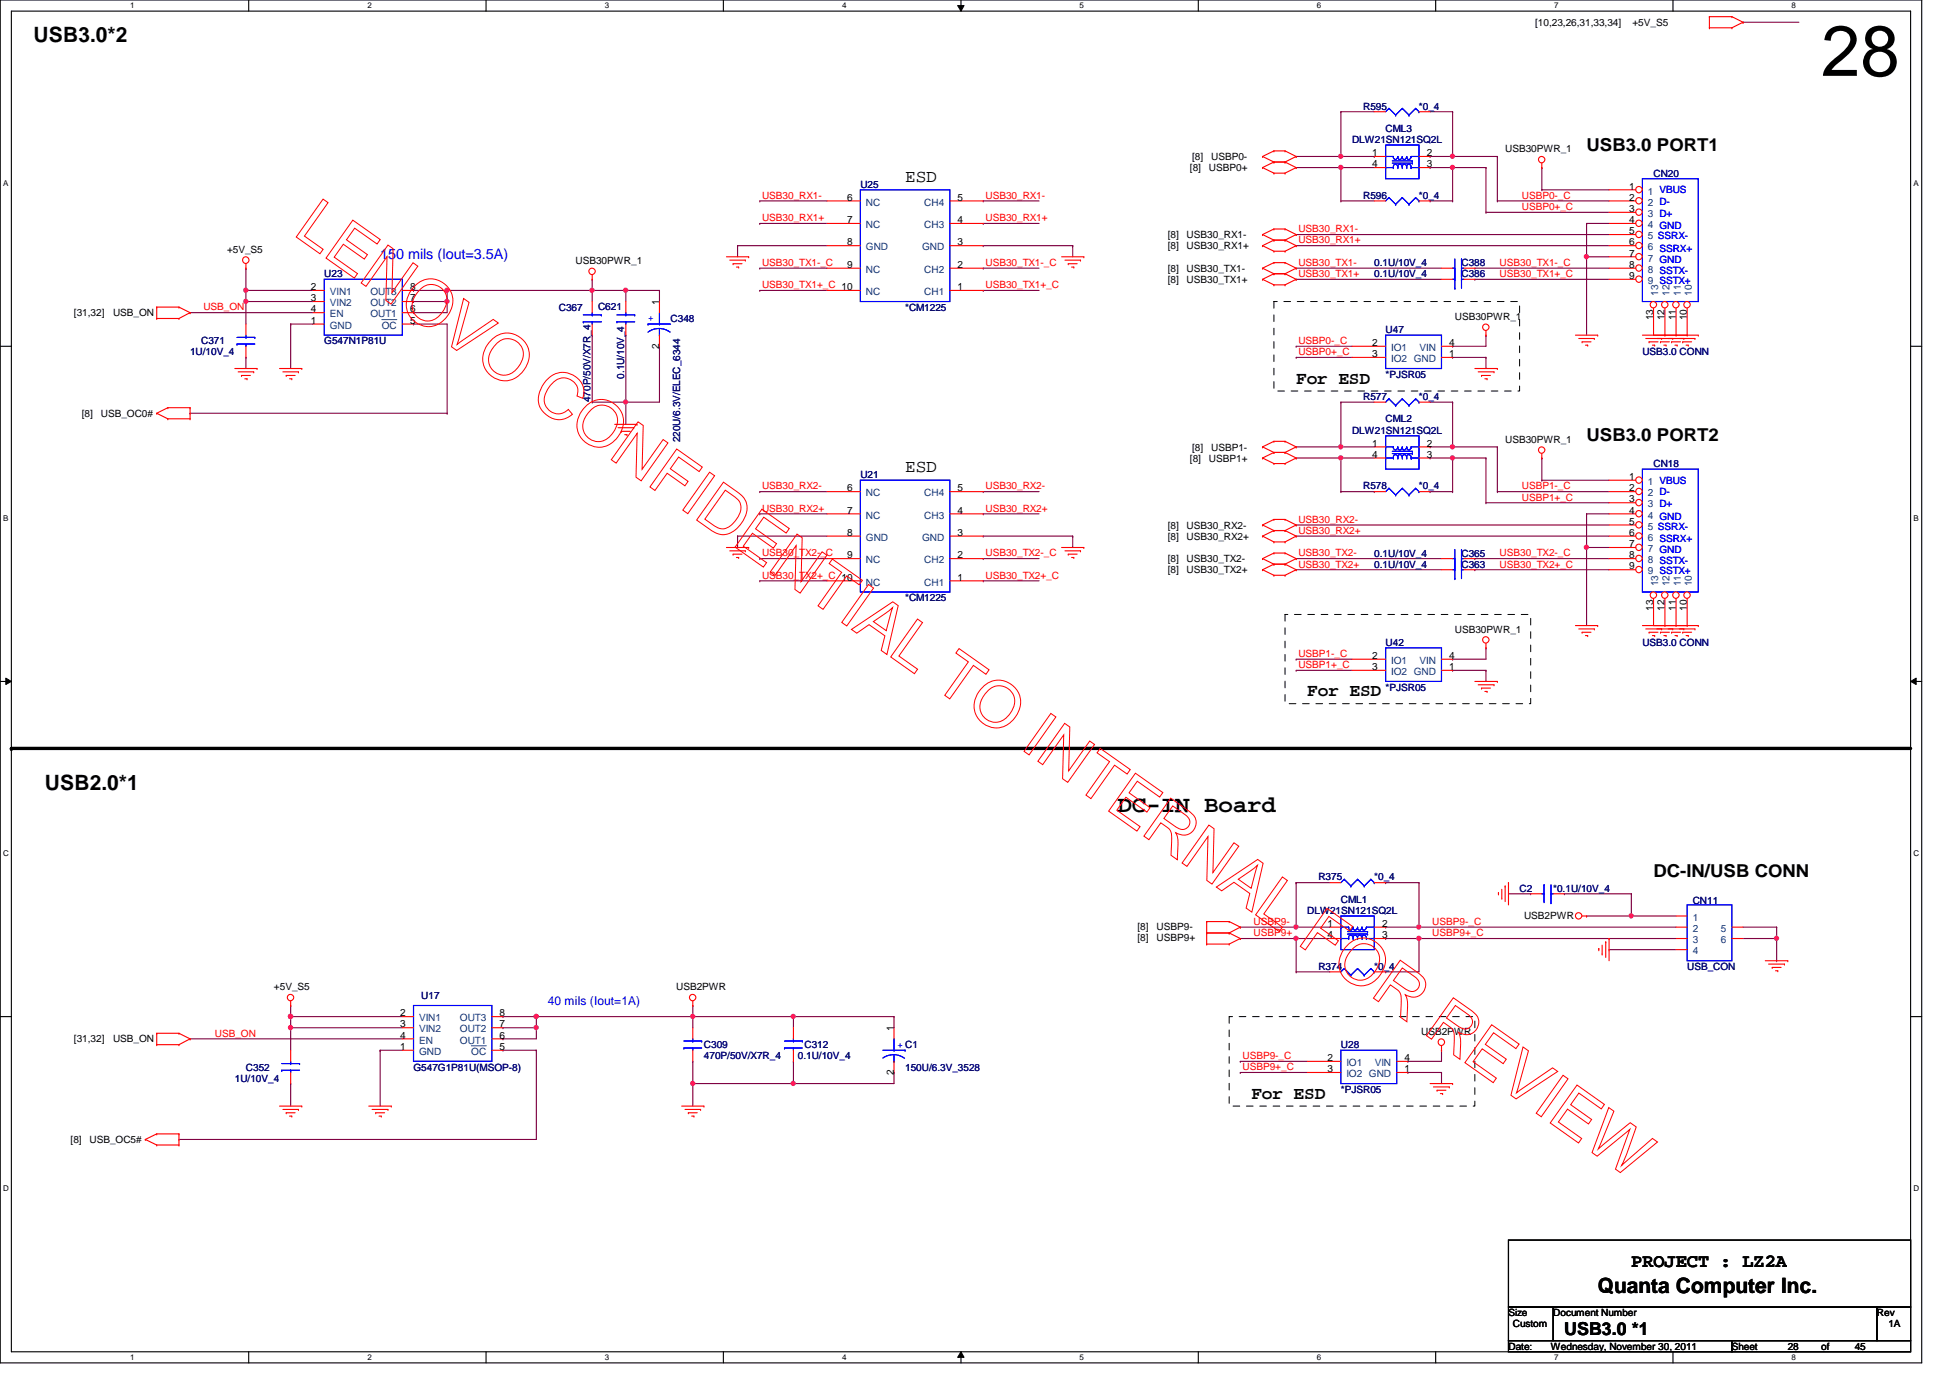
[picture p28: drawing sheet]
<svg xmlns="http://www.w3.org/2000/svg" width="297mm" height="210mm" viewBox="0 0 297 210" stroke-linecap="round" stroke-linejoin="round" font-family="sans-serif">
<defs><g id="words">
<text font-size="10.9" x="277.4" y="11.6">28</text>
<text font-size="3.6" x="170.2" y="123.7">DC-IN Board</text>
<g font-size="3.2">
<text x="5.1" y="6.3">USB3.0*2</text>
<text x="6.9" y="120.4">USB2.0*1</text>
<text x="243.4" y="197">Quanta Computer Inc.</text>
</g>
<text font-size="2.9" x="248.5" y="193">PROJECT : LZ2A</text>
<g font-size="2.7">
<text x="241.7" y="22.9">USB3.0 PORT1</text>
<text x="137.9" y="27.7">ESD</text>
<text x="197.4" y="58.4">For ESD</text>
<text x="137.9" y="71.9">ESD</text>
<text x="241.7" y="67.2">USB3.0 PORT2</text>
<text x="199.1" y="106.1">For ESD</text>
<text x="251.9" y="133.6">DC-IN/USB CONN</text>
<text x="190.6" y="167.3">For ESD</text>
<text x="238.3" y="203.3">USB3.0 *1</text>
</g>
<text font-size="2.2" fill="#00f" x="57.9" y="39.5">150 mils (Iout=3.5A)</text>
<text font-size="1.9" fill="#00f" x="83.4" y="153.2">40 mils (Iout=1A)</text>
<g font-size="1.5">
<text x="233.8" y="3.9">[10,23,26,31,33,34]</text>
<text x="248.7" y="3.9">+5V_S5</text>
<text x="209" y="23.8">1</text>
<text x="217.3" y="23.8">2</text>
<text x="229.3" y="23.2">USB30PWR_1</text>
<text x="181.3" y="26.1">[8]</text>
<text x="181.6" y="24.4">[8]</text>
<text x="184.1" y="26.1">USBP0+</text>
<text x="184.5" y="24.4">USBP0-</text>
<text x="209" y="25.5">4</text>
<text x="217.3" y="25.5">3</text>
<text x="248.2" y="28.9">1</text>
<text x="129" y="30.6">6</text>
<text x="129" y="34">7</text>
<text x="145.9" y="30.6">5</text>
<text x="145.9" y="34">4</text>
<text x="248.2" y="32.3">3</text>
<text x="248.2" y="30.6">2</text>
<text x="248.2" y="34">4</text>
<text x="248.2" y="35.7">5</text>
<text x="34.6" y="38.5">+5V_S5</text>
<text x="87.7" y="40.2">USB30PWR_1</text>
<text x="129" y="37.4">8</text>
<text x="129" y="40.8">9</text>
<text x="145.9" y="40.8">2</text>
<text x="145.9" y="37.4">3</text>
<text x="177.9" y="41.4">[8]</text>
<text x="177.9" y="36.3">[8]</text>
<text x="177.9" y="38">[8]</text>
<text x="180.8" y="41.4">USB30_TX1-</text>
<text x="180.8" y="36.3">USB30_RX1-</text>
<text x="180.8" y="38">USB30_RX1+</text>
<text x="248.2" y="37.4">6</text>
<text x="248.2" y="39.1">7</text>
<text x="248.2" y="40.8">8</text>
<text x="47.4" y="47.6">4</text>
<text x="47.4" y="44.2">2</text>
<text x="47.4" y="45.9">3</text>
<text x="62.5" y="47.6">6</text>
<text x="62.5" y="44.2">8</text>
<text x="62.5" y="45.9">7</text>
<text x="100.4" y="46.4" transform="rotate(-90 100.4 46.4)">1</text>
<text x="145.9" y="44.2">1</text>
<text x="177.9" y="43.1">[8]</text>
<text x="180.8" y="43.1">USB30_TX1+</text>
<text x="248.2" y="42.5">9</text>
<text x="11.3" y="48.2">[31,32]</text>
<text x="17.2" y="48.2">USB_ON</text>
<text x="47.4" y="49.3">1</text>
<text x="62.5" y="49.3">5</text>
<text x="100.4" y="53.1" transform="rotate(-90 100.4 53.1)">2</text>
<text x="209" y="52.7">2</text>
<text x="220.8" y="52.7">4</text>
<text x="221.6" y="48.7">USB30PWR_1</text>
<text x="251.8" y="48.8" transform="rotate(-90 251.8 48.8)">13</text>
<text x="253.6" y="48.8" transform="rotate(-90 253.6 48.8)">12</text>
<text x="255.3" y="48.8" transform="rotate(-90 255.3 48.8)">11</text>
<text x="257" y="48.8" transform="rotate(-90 257 48.8)">10</text>
<text x="209" y="54.4">3</text>
<text x="220.8" y="54.4">1</text>
<text x="12.4" y="63.5">[8]</text>
<text x="15.4" y="63.5">USB_OC0#</text>
<text x="181.3" y="70.3">[8]</text>
<text x="181.6" y="68.6">[8]</text>
<text x="184.1" y="70.3">USBP1+</text>
<text x="184.5" y="68.6">USBP1-</text>
<text x="209" y="68">1</text>
<text x="209" y="69.7">4</text>
<text x="217.3" y="69.7">3</text>
<text x="217.3" y="68">2</text>
<text x="229.3" y="67.4">USB30PWR_1</text>
<text x="129" y="74.8">6</text>
<text x="145.9" y="74.8">5</text>
<text x="248.2" y="73.1">1</text>
<text x="248.2" y="76.5">3</text>
<text x="248.2" y="74.8">2</text>
<text x="129" y="78.2">7</text>
<text x="129" y="81.6">8</text>
<text x="145.9" y="78.2">4</text>
<text x="145.9" y="81.6">3</text>
<text x="177.9" y="80.5">[8]</text>
<text x="177.9" y="82.2">[8]</text>
<text x="180.8" y="80.5">USB30_RX2-</text>
<text x="180.8" y="82.2">USB30_RX2+</text>
<text x="248.2" y="78.2">4</text>
<text x="248.2" y="79.9">5</text>
<text x="248.2" y="81.6">6</text>
<text x="248.2" y="83.4">7</text>
<text x="129" y="85">9</text>
<text x="145.9" y="88.4">1</text>
<text x="145.9" y="85">2</text>
<text x="177.9" y="85.6">[8]</text>
<text x="177.9" y="87.3">[8]</text>
<text x="180.8" y="85.6">USB30_TX2-</text>
<text x="180.8" y="87.3">USB30_TX2+</text>
<text x="248.2" y="85">8</text>
<text x="248.2" y="86.7">9</text>
<text x="251.8" y="93" transform="rotate(-90 251.8 93)">13</text>
<text x="253.6" y="93" transform="rotate(-90 253.6 93)">12</text>
<text x="255.3" y="93" transform="rotate(-90 255.3 93)">11</text>
<text x="257" y="93" transform="rotate(-90 257 93)">10</text>
<text x="209" y="100.4">2</text>
<text x="220.8" y="100.4">4</text>
<text x="221.6" y="96.4">USB30PWR_1</text>
<text x="209" y="102.1">3</text>
<text x="220.8" y="102.1">1</text>
<text x="173.3" y="143.3">[8]</text>
<text x="173.3" y="141.6">[8]</text>
<text x="176.2" y="143.3">USBP9+</text>
<text x="176.2" y="141.6">USBP9-</text>
<text x="202.2" y="141.2">1</text>
<text x="202.2" y="142.9">4</text>
<text x="210.5" y="142.9">3</text>
<text x="210.5" y="141.2">2</text>
<text x="232.2" y="139.9">USB2PWR</text>
<text x="41.7" y="150.8">+5V_S5</text>
<text x="61" y="154.8">2</text>
<text x="76.1" y="154.8">8</text>
<text x="103" y="150.8">USB2PWR</text>
<text x="11.3" y="158.8">[31,32]</text>
<text x="17.2" y="158.8">USB_ON</text>
<text x="61" y="159.9">1</text>
<text x="61" y="158.2">4</text>
<text x="61" y="156.5">3</text>
<text x="76.1" y="159.9">5</text>
<text x="76.1" y="158.2">6</text>
<text x="76.1" y="156.5">7</text>
<text x="136.1" y="157.1" transform="rotate(-90 136.1 157.1)">1</text>
<text x="202.2" y="161.6">2</text>
<text x="213.9" y="161.6">4</text>
<text x="216.5" y="157.6">USB2PWR</text>
<text x="136.1" y="163.7" transform="rotate(-90 136.1 163.7)">2</text>
<text x="202.2" y="163.3">3</text>
<text x="213.9" y="163.3">1</text>
<text x="10.7" y="174.1">[8]</text>
<text x="13.6" y="174.1">USB_OC5#</text>
<text x="229.8" y="200.5">Size</text>
<text x="230.5" y="202.2">Custom</text>
<text x="236.6" y="200.5">Document Number</text>
<text x="285.9" y="200.5">Rev</text>
<text x="287.7" y="202.2">1A</text>
<text x="229.8" y="205.6">Date:</text>
<text x="236.3" y="205.6">Wednesday, November 30, 2011</text>
<text x="263.8" y="205.6">Sheet</text>
<text x="272.3" y="205.6">28</text>
<text x="277.4" y="205.6">of</text>
<text x="282.5" y="205.6">45</text>
</g>
<g font-size="1.5" fill="#000080">
<text x="207.6" y="16.7">R595</text>
<text x="216.2" y="16.7">*0_4</text>
<text x="205.9" y="21.8">DLW21SN121SQ2L</text>
<text x="211.1" y="20.1">CML3</text>
<text x="131.1" y="28.6">U25</text>
<text x="251.9" y="26.9">CN20</text>
<text x="207.6" y="30.3">R596</text>
<text x="216.2" y="30.3">*0_4</text>
<text x="209.3" y="40.5">0.1U/10V_4</text>
<text x="222.6" y="40.5">C388</text>
<text x="49.4" y="42.2">U23</text>
<text x="85.1" y="47.3">C367</text>
<text x="91.1" y="47.2">C621</text>
<text x="137.9" y="47.3">*CM1225</text>
<text x="209.3" y="42.2">0.1U/10V_4</text>
<text x="222.6" y="42.2">C386</text>
<text x="30.6" y="52.5">C371</text>
<text x="49.4" y="52.5">G547N1P81U</text>
<text x="102.1" y="49">C348</text>
<text x="211.1" y="50.8">U47</text>
<text x="29" y="54.1">1U/10V_4</text>
<text x="95.1" y="57.7" transform="rotate(-90 95.1 57.7)">0.1U/10V_4</text>
<text x="211.1" y="57.5">*PJSR05</text>
<text x="250.2" y="54.1">USB3.0 CONN</text>
<text x="90" y="61.3" transform="rotate(-90 90 61.3)">470P/50V/X7R_4</text>
<text x="207.6" y="61">R577</text>
<text x="211.1" y="64.3">CML2</text>
<text x="216.2" y="61">*0_4</text>
<text x="103.6" y="67.4" transform="rotate(-90 103.6 67.4)">220U/6.3V/ELEC_6344</text>
<text x="205.9" y="66">DLW21SN121SQ2L</text>
<text x="251.9" y="71.2">CN18</text>
<text x="131.1" y="72.9">U21</text>
<text x="207.6" y="74.5">R578</text>
<text x="216.2" y="74.5">*0_4</text>
<text x="209.3" y="84.8">0.1U/10V_4</text>
<text x="209.3" y="86.5">0.1U/10V_4</text>
<text x="222.6" y="84.8">C365</text>
<text x="222.6" y="86.5">C363</text>
<text x="137.9" y="91.6">*CM1225</text>
<text x="211.1" y="98.4">U42</text>
<text x="250.2" y="98.4">USB3.0 CONN</text>
<text x="211.1" y="105.2">*PJSR05</text>
<text x="200.8" y="134.1">R375</text>
<text x="204.3" y="137.5">CML1</text>
<text x="209.3" y="134.1">*0_4</text>
<text x="231.5" y="135.8">C2</text>
<text x="236.6" y="135.8">*0.1U/10V_4</text>
<text x="257.8" y="137.7">CN11</text>
<text x="199.1" y="139.2">DLW21SN121SQ2L</text>
<text x="200.8" y="147.7">R374</text>
<text x="209.3" y="147.7">*0_4</text>
<text x="257" y="147.7">USB_CON</text>
<text x="64.2" y="152.2">U17</text>
<text x="107.2" y="159.6">C309</text>
<text x="107.2" y="161.4">470P/50V/X7R_4</text>
<text x="121.5" y="161.4">0.1U/10V_4</text>
<text x="122.6" y="159.6">C312</text>
<text x="204.3" y="159.6">U28</text>
<text x="35.8" y="164.8">1U/10V_4</text>
<text x="37.5" y="163.1">C352</text>
<text x="63" y="163.1">G547G1P81U(MSOP-8)</text>
<text x="137.9" y="163.1">150U/6.3V_3528</text>
<text x="204.3" y="166.5">*PJSR05</text>
</g>
<g font-size="1.5" fill="#004080">
<text x="251" y="29.6">1 VBUS</text>
<text x="131.9" y="31.3">NC</text>
<text x="131.9" y="34.8">NC</text>
<text x="140.8" y="31.3">CH4</text>
<text x="140.8" y="34.8">CH3</text>
<text x="251" y="33.1">3 D+</text>
<text x="251" y="31.3">2 D-</text>
<text x="251" y="34.8">4 GND</text>
<text x="131.9" y="38.1">GND</text>
<text x="131.9" y="41.6">NC</text>
<text x="140.5" y="38.1">GND</text>
<text x="140.8" y="41.6">CH2</text>
<text x="251" y="36.4">5 SSRX-</text>
<text x="251" y="38.1">6 SSRX+</text>
<text x="251" y="39.8">7 GND</text>
<text x="251" y="41.6">8 SSTX-</text>
<text x="50.2" y="45">VIN1</text>
<text x="50.2" y="46.7">VIN2</text>
<text x="56.4" y="45">OUT3</text>
<text x="56.4" y="46.7">OUT2</text>
<text x="131.9" y="45">NC</text>
<text x="140.8" y="45">CH1</text>
<text x="251" y="43.3">9 SSTX+</text>
<text x="252.6" y="45.1" transform="rotate(-90 252.6 45.1)">13</text>
<text x="254.3" y="45.1" transform="rotate(-90 254.3 45.1)">12</text>
<text x="256" y="45.1" transform="rotate(-90 256 45.1)">11</text>
<text x="257.7" y="45.1" transform="rotate(-90 257.7 45.1)">10</text>
<text x="50.2" y="50.1">GND</text>
<text x="50.2" y="48.3">EN</text>
<text x="56.4" y="48.3">OUT1</text>
<text x="58.2" y="50.1">OC</text>
<text x="211.9" y="53.5">IO1</text>
<text x="216.2" y="53.5">VIN</text>
<text x="211.9" y="55.2">IO2 GND</text>
<text x="131.9" y="75.6">NC</text>
<text x="140.8" y="75.6">CH4</text>
<text x="251" y="73.9">1 VBUS</text>
<text x="251" y="77.3">3 D+</text>
<text x="251" y="75.6">2 D-</text>
<text x="131.9" y="79">NC</text>
<text x="131.9" y="82.4">GND</text>
<text x="140.5" y="82.4">GND</text>
<text x="140.8" y="79">CH3</text>
<text x="251" y="79">4 GND</text>
<text x="251" y="80.7">5 SSRX-</text>
<text x="251" y="82.4">6 SSRX+</text>
<text x="131.9" y="85.8">NC</text>
<text x="131.9" y="89.2">NC</text>
<text x="140.8" y="89.2">CH1</text>
<text x="140.8" y="85.8">CH2</text>
<text x="251" y="84.1">7 GND</text>
<text x="251" y="85.8">8 SSTX-</text>
<text x="251" y="87.5">9 SSTX+</text>
<text x="252.6" y="89.3" transform="rotate(-90 252.6 89.3)">13</text>
<text x="254.3" y="89.3" transform="rotate(-90 254.3 89.3)">12</text>
<text x="256" y="89.3" transform="rotate(-90 256 89.3)">11</text>
<text x="257.7" y="89.3" transform="rotate(-90 257.7 89.3)">10</text>
<text x="211.9" y="101.1">IO1</text>
<text x="216.2" y="101.1">VIN</text>
<text x="211.9" y="102.8">IO2 GND</text>
<text x="257.8" y="140.3">1</text>
<text x="257.8" y="141.9">2</text>
<text x="257.8" y="143.7">3</text>
<text x="262.1" y="141.9">5</text>
<text x="262.1" y="143.7">6</text>
<text x="257.8" y="145.4">4</text>
<text x="63.8" y="155.6">VIN1</text>
<text x="70.1" y="155.6">OUT3</text>
<text x="63.8" y="160.7">GND</text>
<text x="63.8" y="159">EN</text>
<text x="63.8" y="157.3">VIN2</text>
<text x="70.1" y="159">OUT1</text>
<text x="70.1" y="157.3">OUT2</text>
<text x="71.8" y="160.7">OC</text>
<text x="205.1" y="162.4">IO1</text>
<text x="205.1" y="164.1">IO2 GND</text>
<text x="209.4" y="162.4">VIN</text>
</g>
<g font-size="1.5" fill="#00f">
<text x="252.8" y="29.5">VBUS</text>
<text x="252.8" y="31.2">D-</text>
<text x="252.8" y="33.1">D+</text>
<text x="252.8" y="34.9">GND</text>
<text x="252.6" y="36.4">SSRX-</text>
<text x="252.8" y="38.3">SSRX+</text>
<text x="252.8" y="40">GND</text>
<text x="252.8" y="41.7">SSTX-</text>
<text x="252.8" y="43.3">SSTX+</text>
<text x="98.7" y="48.9">+</text>
<text x="252.8" y="73.7">VBUS</text>
<text x="252.8" y="75.4">D-</text>
<text x="252.8" y="77.3">D+</text>
<text x="252.6" y="80.7">SSRX-</text>
<text x="252.8" y="79.2">GND</text>
<text x="252.8" y="82.5">SSRX+</text>
<text x="252.8" y="84.3">GND</text>
<text x="252.8" y="86">SSTX-</text>
<text x="252.8" y="87.5">SSTX+</text>
<text x="136.7" y="159.6">+ C1</text>
</g>
<g font-size="1.5" fill="#f00">
<text x="116.1" y="30.3">USB30_RX1-</text>
<text x="116.1" y="33.7">USB30_RX1+</text>
<text x="150.1" y="33.7">USB30_RX1+</text>
<text x="150.1" y="30.3">USB30_RX1-</text>
<text x="197.8" y="35.4">USB30_RX1-</text>
<text x="231.8" y="30.3">USBP0-_C</text>
<text x="231.8" y="32">USBP0+_C</text>
<text x="116.1" y="40.5">USB30_TX1-_C</text>
<text x="150.1" y="40.5">USB30_TX1-_C</text>
<text x="197.8" y="40.5">USB30_TX1-</text>
<text x="197.8" y="37.1">USB30_RX1+</text>
<text x="228.4" y="40.5">USB30_TX1-_C</text>
<text x="31" y="47.3">USB_ON</text>
<text x="116.1" y="43.9">USB30_TX1+_C 10</text>
<text x="150.1" y="43.9">USB30_TX1+_C</text>
<text x="197.8" y="42.2">USB30_TX1+</text>
<text x="228.4" y="42.2">USB30_TX1+_C</text>
<text x="197.8" y="52.4">USBP0-_C</text>
<text x="197.8" y="54.1">USBP0+_C</text>
<text x="116.1" y="74.5">USB30_RX2-</text>
<text x="116.1" y="77.9">USB30_RX2+</text>
<text x="150.1" y="74.5">USB30_RX2-</text>
<text x="150.1" y="77.9">USB30_RX2+</text>
<text x="231.8" y="74.5">USBP1-_C</text>
<text x="231.8" y="76.2">USBP1+_C</text>
<text x="197.8" y="79.6">USB30_RX2-</text>
<text x="197.8" y="81.3">USB30_RX2+</text>
<text x="116.1" y="84.8">USB30_TX2-_C</text>
<text x="116.1" y="88.1">USB30_TX2+_C 10</text>
<text x="150.1" y="84.8">USB30_TX2-_C</text>
<text x="150.1" y="88.1">USB30_TX2+_C</text>
<text x="197.8" y="86.4">USB30_TX2+</text>
<text x="197.8" y="84.8">USB30_TX2-</text>
<text x="228.4" y="84.8">USB30_TX2-_C</text>
<text x="228.4" y="86.4">USB30_TX2+_C</text>
<text x="197.8" y="100.1">USBP1-_C</text>
<text x="197.8" y="101.8">USBP1+_C</text>
<text x="191" y="140.9">USBP9-</text>
<text x="191" y="142.6">USBP9+</text>
<text x="218.2" y="140.9">USBP9-_C</text>
<text x="218.2" y="142.6">USBP9+_C</text>
<text x="32.7" y="157.9">USB_ON</text>
<text x="189.3" y="161.3">USBP9-_C</text>
<text x="189.3" y="163">USBP9+_C</text>
</g>
<g font-size="1.2">
<text x="19.8" y="1.3">1</text>
<text x="56" y="1.3">2</text>
<text x="92.1" y="1.3">3</text>
<text x="128.3" y="1.3">4</text>
<text x="164.5" y="1.3">5</text>
<text x="200.6" y="1.3">6</text>
<text x="236.8" y="1.3">7</text>
<text x="272.9" y="1.3">8</text>
<text x=".5" y="28.3">A</text>
<text x="291.5" y="28.3">A</text>
<text x=".5" y="79.4">B</text>
<text x="291.5" y="79.4">B</text>
<text x=".5" y="130.4">C</text>
<text x="291.5" y="130.4">C</text>
<text x=".5" y="181.5">D</text>
<text x="291.5" y="181.5">D</text>
<text x="19.8" y="207.2">1</text>
<text x="56" y="207.2">2</text>
<text x="92.1" y="207.2">3</text>
<text x="128.3" y="207.2">4</text>
<text x="164.5" y="207.2">5</text>
<text x="200.6" y="207.2">6</text>
<text x="236.8" y="207.2">7</text>
<text x="272.9" y="207.2">8</text>
</g>
</g></defs>
<path d="M0 0h292.7v207.6h-292.7zM1.7 1.7h289.3v204.2h-289.3z" fill="none" stroke="#000" stroke-width=".17"/>
<g fill="#fff">
<path d="M19.8 .2h.6v1.3h-.6z"/>
<path d="M19.8 206.1h.6v1.3h-.6z"/>
</g>
<path d="M37.9 0v1.7M37.9 205.9v1.7" fill="none" stroke="#000" stroke-width=".17"/>
<g fill="#fff">
<path d="M56 .2h.6v1.3h-.6z"/>
<path d="M56 206.1h.6v1.3h-.6z"/>
</g>
<path d="M74 0v1.7M74 205.9v1.7" fill="none" stroke="#000" stroke-width=".17"/>
<g fill="#fff">
<path d="M92.1 .2h.6v1.3h-.6z"/>
<path d="M92.1 206.1h.6v1.3h-.6z"/>
</g>
<path d="M110.2 0v1.7M110.2 205.9v1.7" fill="none" stroke="#000" stroke-width=".17"/>
<g fill="#fff">
<path d="M128.3 .2h.6v1.3h-.6z"/>
<path d="M128.3 206.1h.6v1.3h-.6z"/>
</g>
<path d="M146.4 0v1.7M146.4 205.9v1.7" fill="none" stroke="#000" stroke-width=".17"/>
<path d="M145.9 .8h1l-.5 .9zM146.4 205.9l.5 .9h-1z" fill="#000"/>
<path d="M145.9 .8h1l-.5 .9zM146.4 205.9l.5 .9h-1z" fill="none" stroke="#000" stroke-width=".15"/>
<g fill="#fff">
<path d="M164.5 .2h.6v1.3h-.6z"/>
<path d="M164.5 206.1h.6v1.3h-.6z"/>
</g>
<path d="M182.5 0v1.7M182.5 205.9v1.7" fill="none" stroke="#000" stroke-width=".17"/>
<g fill="#fff">
<path d="M200.6 .2h.6v1.3h-.6z"/>
<path d="M200.6 206.1h.6v1.3h-.6z"/>
</g>
<path d="M218.7 0v1.7M218.7 205.9v1.7" fill="none" stroke="#000" stroke-width=".17"/>
<g fill="#fff">
<path d="M236.8 .2h.6v1.3h-.6z"/>
<path d="M236.8 206.1h.6v1.3h-.6z"/>
</g>
<path d="M254.8 0v1.7M254.8 205.9v1.7" fill="none" stroke="#000" stroke-width=".17"/>
<g fill="#fff">
<path d="M272.9 .2h.7v1.3h-.7z"/>
<path d="M272.9 206.1h.7v1.3h-.7z"/>
<path d="M.5 27.2h.7v1.4h-.7z"/>
<path d="M291.5 27.2h.7v1.4h-.7z"/>
<path d="M.5 78.3h.7v1.3h-.7z"/>
<path d="M291.5 78.3h.7v1.3h-.7z"/>
</g>
<path d="M0 52.7h1.7M291 52.7h1.7" fill="none" stroke="#000" stroke-width=".17"/>
<g fill="#fff">
<path d="M.5 129.3h.8v1.4h-.8z"/>
<path d="M291.5 129.3h.8v1.4h-.8z"/>
</g>
<path d="M0 103.8h1.7M291 103.8h1.7" fill="none" stroke="#000" stroke-width=".17"/>
<path d="M.9 103.3l.8 .5-.8 .5zM291 103.8l.9-.5v1z" fill="#000"/>
<path d="M.9 103.3l.8 .5-.8 .5zM291 103.8l.9-.5v1z" fill="none" stroke="#000" stroke-width=".15"/>
<g fill="#fff">
<path d="M.5 180.4h.8v1.3h-.8z"/>
<path d="M291.5 180.4h.8v1.3h-.8z"/>
</g>
<path d="M0 154.9h1.7M291 154.9h1.7" fill="none" stroke="#000" stroke-width=".17"/>
<g fill="none" stroke="#800040" stroke-width=".17">
<path d="M197.4 35.7h.1M197.4 37.4h.1M197.4 35.7h47.7M197.4 37.4h47.7M241.7 34h.1M241.7 39.1h.1M241.7 34h3.4M241.7 39.1v12M197.4 42.5h.1M197.4 40.9h.1M197.4 42.5h22.2M197.4 40.9h22.2"/>
<path d="M224.7 40.9h.1M224.7 42.5h.1M224.7 42.5h20.4M224.7 40.9h20.4"/>
</g>
<circle cx="241.7" cy="39.1" r=".32" fill="#f0f"/>
<circle cx="241.7" cy="39.1" r=".32" fill="none" stroke="#f0f" stroke-width=".17"/>
<g fill="none" stroke="#800040" stroke-width=".17">
<path d="M234.9 28.9h.1M234.9 25.5h.1M234.9 28.9h10.2M234.9 25.5v3.4M241.7 39.1h.1M241.7 34h.1M241.7 39.1h3.4M241.7 34v5.1M197.4 80h.1M197.4 80h47.7M234.9 73.2h.1M234.9 69.8h.1"/>
<path d="M234.9 69.8v3.4M234.9 73.2h10.2M241.7 78.3h.1M241.7 78.3v17M241.7 78.3h3.4M197.4 86.8h.1M197.4 85.1h.1M197.4 81.7h.1M197.4 86.8h22.2M197.4 85.1h22.2M197.4 81.7h47.7M224.7 85.1h.1"/>
<path d="M224.7 86.8h.1M224.7 86.8h20.4M224.7 85.1h20.4M241.7 83.4h.1M241.7 83.4h3.4"/>
</g>
<circle cx="241.7" cy="83.4" r=".32" fill="#f0f"/>
<circle cx="241.7" cy="83.4" r=".32" fill="none" stroke="#f0f" stroke-width=".17"/>
<g fill="none" stroke="#800040" stroke-width=".17">
<path d="M221.3 23.8h.1M221.3 23.8h6.8M197.4 52.7h.1M197.4 54.4h.1M197.4 54.4h8.5M197.4 52.7h8.5M221.3 54.4h.1M221.3 52.7h.1M221.3 54.4h5.1M226.4 54.4h.1M226.4 51.1h.1M226.4 51.1v1.6h-5.1"/>
<path d="M226.4 54.4v1.7"/>
</g>
<circle cx="221.2" cy="23.8" r=".32" fill="#f0f"/>
<circle cx="221.2" cy="23.8" r=".32" fill="none" stroke="#f0f" stroke-width=".17"/>
<path d="M221.3 25.5h.1M221.3 25.5h5.1" fill="none" stroke="#800040" stroke-width=".17"/>
<circle cx="221.2" cy="25.5" r=".32" fill="#f0f"/>
<circle cx="221.2" cy="25.5" r=".32" fill="none" stroke="#f0f" stroke-width=".17"/>
<path d="M204.3 25.5h.1M204.3 25.5h5" fill="none" stroke="#800040" stroke-width=".17"/>
<circle cx="204.2" cy="25.5" r=".32" fill="#f0f"/>
<circle cx="204.2" cy="25.5" r=".32" fill="none" stroke="#f0f" stroke-width=".17"/>
<path d="M221.3 68.1h.1M221.3 68.1h6.8" fill="none" stroke="#800040" stroke-width=".17"/>
<circle cx="221.2" cy="68" r=".32" fill="#f0f"/>
<circle cx="221.2" cy="68" r=".32" fill="none" stroke="#f0f" stroke-width=".17"/>
<path d="M221.3 69.8h.1M221.3 69.8h5.1" fill="none" stroke="#800040" stroke-width=".17"/>
<circle cx="221.2" cy="69.7" r=".32" fill="#f0f"/>
<circle cx="221.2" cy="69.7" r=".32" fill="none" stroke="#f0f" stroke-width=".17"/>
<path d="M204.3 68.1h.1M204.3 68.1h5" fill="none" stroke="#800040" stroke-width=".17"/>
<circle cx="204.2" cy="68" r=".32" fill="#f0f"/>
<circle cx="204.2" cy="68" r=".32" fill="none" stroke="#f0f" stroke-width=".17"/>
<g fill="none" stroke="#800040" stroke-width=".17">
<path d="M112.3 37.4h.1M112.3 37.4h13.7M112.3 37.4v1.7M115.7 30.6h.1M115.7 34h.1M115.7 30.6h10.3M115.7 34h10.3M149.8 37.4h.1M149.8 34h.1M149.8 30.6h.1M149.8 30.6h8.5M149.8 34h8.5"/>
<path d="M149.8 37.4h13.6M163.4 37.4h.1M163.4 37.4v1.7M37.5 45.9h.1M37.5 45.9h10.2M115.7 40.9h.1M115.7 44.2h.1M115.7 40.9h10.3M115.7 44.2h10.3M149.8 40.9h.1M149.8 44.2h.1M149.8 40.9h8.5"/>
<path d="M149.8 44.2h8.5M115.7 74.9h.1M115.7 78.3h.1M115.7 74.9h10.3M115.7 78.3h10.3M149.8 74.9h.1M149.8 78.3h.1M149.8 74.9h8.5M149.8 78.3h8.5M204.3 69.8h.1M204.3 69.8h5M112.3 81.7h.1"/>
<path d="M112.3 81.7h13.7M112.3 81.7v1.7M115.7 85.1h.1M115.7 88.5h.1M115.7 85.1h10.3M115.7 88.5h10.3M149.8 85.1h.1M149.8 81.7h.1M149.8 88.5h.1M149.8 85.1h8.5M149.8 81.7h13.6M149.8 88.5h8.5"/>
<path d="M163.4 81.7h.1M163.4 81.7v1.7M226.4 98.7h.1M226.4 98.7v1.7h-5.1M197.4 100.4h.1M197.4 102.1h.1M197.4 102.1h8.5M197.4 100.4h8.5M221.3 102.1h.1M221.3 100.4h.1M221.3 102.1h5.1M226.4 102.1h.1"/>
<path d="M226.4 102.1v1.7"/>
</g>
<circle cx="37.4" cy="45.9" r=".32" fill="#f0f"/>
<circle cx="37.4" cy="45.9" r=".32" fill="none" stroke="#f0f" stroke-width=".17"/>
<path d="M37.5 44.2h.1M37.5 44.2v1.7" fill="none" stroke="#800040" stroke-width=".17"/>
<circle cx="37.4" cy="44.2" r=".32" fill="#f0f"/>
<circle cx="37.4" cy="44.2" r=".32" fill="none" stroke="#f0f" stroke-width=".17"/>
<path d="M29 47.6h.1M29 47.6h18.7M63 47.6h.1M63 45.9h.1M63 45.9h5.1M68.1 45.9h.1M68.1 45.9v1.7h-5.1" fill="none" stroke="#800040" stroke-width=".17"/>
<circle cx="68.1" cy="45.9" r=".32" fill="#f0f"/>
<circle cx="68.1" cy="45.9" r=".32" fill="none" stroke="#f0f" stroke-width=".17"/>
<g fill="none" stroke="#800040" stroke-width=".17">
<path d="M37.5 45.9h.1M37.5 54.4h.1M37.5 44.2h.1M37.5 40.9h.1M37.5 44.2h10.2M37.5 40.9v3.3M37.5 45.9v3.5M37.5 54.4v1.7M44.3 49.4h.1M44.3 49.4h3.4M44.3 49.4v6.7M63 44.2h.1"/>
<path d="M63 49.4h.1M63 44.2h5.1M63 49.4h5.1M68.1 44.2h.1M68.1 44.2v1.7M95.3 44.2h.1M95.3 44.2h5.2M95.3 44.2v1.7M100.5 52.7h.1M100.5 44.2h.1M100.5 44.2v1.7M100.5 52.7v8.6h-10.3"/>
<path d="M90.2 61.3h.1M95.3 61.3h.1M95.3 61.3v3.3"/>
</g>
<circle cx="95.3" cy="61.2" r=".32" fill="#f0f"/>
<circle cx="95.3" cy="61.2" r=".32" fill="none" stroke="#f0f" stroke-width=".17"/>
<path d="M68.1 44.2h.1M90.2 42.5h.1M90.2 42.5v1.7h-22.1" fill="none" stroke="#800040" stroke-width=".17"/>
<circle cx="68.1" cy="44.2" r=".32" fill="#f0f"/>
<circle cx="68.1" cy="44.2" r=".32" fill="none" stroke="#f0f" stroke-width=".17"/>
<path d="M90.2 44.2h.1M90.2 44.2v1.7M90.2 44.2h5.1" fill="none" stroke="#800040" stroke-width=".17"/>
<circle cx="95.3" cy="44.2" r=".32" fill="#f0f"/>
<circle cx="95.3" cy="44.2" r=".32" fill="none" stroke="#f0f" stroke-width=".17"/>
<circle cx="90.2" cy="44.2" r=".32" fill="#f0f"/>
<circle cx="90.2" cy="44.2" r=".32" fill="none" stroke="#f0f" stroke-width=".17"/>
<path d="M90.2 51.1h.1M90.2 51.1v10.2M95.3 51.1h.1M95.3 51.1v10.2M120.9 165.1h.1M120.9 165.1h15.3" fill="none" stroke="#800040" stroke-width=".17"/>
<circle cx="120.8" cy="165" r=".32" fill="#f0f"/>
<circle cx="120.8" cy="165" r=".32" fill="none" stroke="#f0f" stroke-width=".17"/>
<path d="M29 158.2h.1M29 158.2h32.3M81.7 154.9h.1M81.7 154.9h23.8M136.2 163.4h.1M136.2 163.4v1.7" fill="none" stroke="#800040" stroke-width=".17"/>
<circle cx="81.7" cy="154.8" r=".32" fill="#f0f"/>
<circle cx="81.7" cy="154.8" r=".32" fill="none" stroke="#f0f" stroke-width=".17"/>
<path d="M44.3 154.9h.1M44.3 154.9v1.6" fill="none" stroke="#800040" stroke-width=".17"/>
<circle cx="44.3" cy="154.8" r=".32" fill="#f0f"/>
<circle cx="44.3" cy="154.8" r=".32" fill="none" stroke="#f0f" stroke-width=".17"/>
<path d="M81.7 154.9h.1M81.7 154.9v1.6" fill="none" stroke="#800040" stroke-width=".17"/>
<circle cx="81.7" cy="154.8" r=".32" fill="#f0f"/>
<circle cx="81.7" cy="154.8" r=".32" fill="none" stroke="#f0f" stroke-width=".17"/>
<path d="M44.3 154.9h.1M44.3 154.9h17M57.9 160h.1M57.9 160h3.4M76.6 158.2h.1M76.6 156.5h.1M76.6 158.2h5.1M76.6 156.5h5.1" fill="none" stroke="#800040" stroke-width=".17"/>
<circle cx="44.3" cy="154.8" r=".32" fill="#f0f"/>
<circle cx="44.3" cy="154.8" r=".32" fill="none" stroke="#f0f" stroke-width=".17"/>
<path d="M44.3 156.5h.1M44.3 153.2h.1M44.3 153.2v1.7M44.3 156.5v3.5" fill="none" stroke="#800040" stroke-width=".17"/>
<circle cx="44.3" cy="154.8" r=".32" fill="#f0f"/>
<circle cx="44.3" cy="154.8" r=".32" fill="none" stroke="#f0f" stroke-width=".17"/>
<path d="M81.7 156.5h.1M81.7 156.5v1.7" fill="none" stroke="#800040" stroke-width=".17"/>
<circle cx="81.7" cy="156.5" r=".32" fill="#f0f"/>
<circle cx="81.7" cy="156.5" r=".32" fill="none" stroke="#f0f" stroke-width=".17"/>
<path d="M44.3 156.5h.1M44.3 156.5h17M76.6 160h.1M76.6 160h5.1M105.5 153.2h.1M105.5 153.2v1.7M44.3 165.1h.1M44.3 165.1v3.4" fill="none" stroke="#800040" stroke-width=".17"/>
<circle cx="44.3" cy="156.5" r=".32" fill="#f0f"/>
<circle cx="44.3" cy="156.5" r=".32" fill="none" stroke="#f0f" stroke-width=".17"/>
<path d="M57.9 160h.1M57.9 160v8.5M120.9 154.9h.1M120.9 154.9h15.3" fill="none" stroke="#800040" stroke-width=".17"/>
<circle cx="120.8" cy="154.8" r=".32" fill="#f0f"/>
<circle cx="120.8" cy="154.8" r=".32" fill="none" stroke="#f0f" stroke-width=".17"/>
<path d="M105.5 154.9h.1M105.5 154.9v1.6M105.5 165.1h.1M120.9 161.7h.1M120.9 161.7v3.4h-15.4" fill="none" stroke="#800040" stroke-width=".17"/>
<circle cx="105.5" cy="165" r=".32" fill="#f0f"/>
<circle cx="105.5" cy="165" r=".32" fill="none" stroke="#f0f" stroke-width=".17"/>
<g fill="none" stroke="#800040" stroke-width=".17">
<path d="M76.6 154.9h.1M76.6 154.9h5.1M120.9 154.9h.1M120.9 154.9v1.6M136.2 154.9h.1M136.2 154.9v1.6M197.4 141.2h.1M197.4 141.2h5.2M219.6 160h.1M219.6 160v1.7h-5.1M105.5 165.1h.1M105.5 161.7h.1"/>
<path d="M105.5 161.7v6.8M188.9 161.7h.1M188.9 163.4h.1M188.9 163.4h10.2M188.9 161.7h10.2M214.5 163.4h.1M214.5 161.7h.1M214.5 163.4h5.1M219.6 163.4h.1M219.6 163.4v1.7"/>
</g>
<circle cx="197.4" cy="141.2" r=".32" fill="#f0f"/>
<circle cx="197.4" cy="141.2" r=".32" fill="none" stroke="#f0f" stroke-width=".17"/>
<path d="M197.4 143h.1M197.4 143h5.2M245.1 144.7h.1M245.1 144.7h10.2" fill="none" stroke="#800040" stroke-width=".17"/>
<circle cx="197.4" cy="142.9" r=".32" fill="#f0f"/>
<circle cx="197.4" cy="142.9" r=".32" fill="none" stroke="#f0f" stroke-width=".17"/>
<path d="M238.3 136.1h.1M238.3 136.1h10.2M241.7 139.5h.1M248.5 136.1h.1M248.5 136.1v3.4h-6.8M105.5 154.9h.1M105.5 154.9h15.4" fill="none" stroke="#800040" stroke-width=".17"/>
<circle cx="105.5" cy="154.8" r=".32" fill="#f0f"/>
<circle cx="105.5" cy="154.8" r=".32" fill="none" stroke="#f0f" stroke-width=".17"/>
<g fill="none" stroke="#800040" stroke-width=".17">
<path d="M204.3 17h.1M204.3 17h5M204.3 17v6.8M217.8 17h3.5M221.3 17h.1M221.3 17v6.8M265.5 3.4h.1M265.5 3.4h8.5M197.4 25.5h.1M197.4 23.8h.1M197.4 23.8h6.9M197.4 25.5h6.9"/>
<path d="M204.3 30.6h.1M204.3 25.5h.1M204.3 23.8h.1M204.3 30.6h5M204.3 25.5v5.1M217.8 23.8h.1M217.8 30.6h.1M217.8 25.5h.1M217.8 30.6h3.5M217.8 25.5h3.5v5.1M217.8 23.8h3.5M221.3 23.8h.1"/>
<path d="M221.3 30.6h.1M226.4 25.5h.1M226.4 32.3h.1M226.4 25.5v6.8M226.4 32.3h18.7M228.1 23.8h.1M228.1 30.6h.1M228.1 23.8v6.8M228.1 30.6h17"/>
</g>
<circle cx="204.2" cy="23.8" r=".32" fill="#f0f"/>
<circle cx="204.2" cy="23.8" r=".32" fill="none" stroke="#f0f" stroke-width=".17"/>
<g fill="none" stroke="#800040" stroke-width=".17">
<path d="M204.3 23.8h5M209.3 23.8h.1M197.4 68.1h.1M197.4 68.1h6.9M204.3 61.3h.1M204.3 68.1h.1M204.3 74.9h.1M204.3 61.3h5M204.3 61.3v6.8M204.3 69.8v5.1M217.8 68.1h.1M217.8 74.9h.1"/>
<path d="M217.8 69.8h.1M217.8 74.9h3.5M217.8 61.3h3.5M217.8 69.8h3.5v5.1M217.8 68.1h3.5M221.3 61.3h.1M221.3 68.1h.1M221.3 74.9h.1M221.3 61.3v6.8M226.4 69.8h.1M226.4 76.6h.1M226.4 69.8v6.8"/>
<path d="M226.4 76.6h18.7M228.1 68.1h.1M228.1 74.9h.1M228.1 68.1v6.8M228.1 74.9h17"/>
</g>
<circle cx="204.2" cy="69.7" r=".32" fill="#f0f"/>
<circle cx="204.2" cy="69.7" r=".32" fill="none" stroke="#f0f" stroke-width=".17"/>
<g fill="none" stroke="#800040" stroke-width=".17">
<path d="M197.4 69.8h.1M197.4 69.8h6.9M204.3 74.9h5M209.3 74.9h.1M197.4 134.5h.1M197.4 134.5h5.2M197.4 134.5v6.7h-8.5M211.1 134.5h.1M211.1 134.5h5.1M216.2 134.5h.1M216.2 134.5v6.7h-5.1M229.8 136.1h3.4"/>
<path d="M233.2 136.1h.1M248.5 139.5h.1M248.5 139.5h6.8M188.9 141.2h.1M188.9 143h.1M188.9 143h8.5M197.4 143h.1M197.4 148h.1M197.4 148h5.2M197.4 143v5M211.1 141.2h.1M211.1 148h.1"/>
<path d="M211.1 143h.1M211.1 143h5.1M216.2 143h.1M216.2 143v5h-5.1"/>
</g>
<circle cx="248.5" cy="139.5" r=".32" fill="#f0f"/>
<circle cx="248.5" cy="139.5" r=".32" fill="none" stroke="#f0f" stroke-width=".17"/>
<path d="M216.2 141.2h.1M216.2 141.2h39.1" fill="none" stroke="#800040" stroke-width=".17"/>
<circle cx="216.1" cy="141.2" r=".32" fill="#f0f"/>
<circle cx="216.1" cy="141.2" r=".32" fill="none" stroke="#f0f" stroke-width=".17"/>
<path d="M216.2 143h.1M216.2 143h39.1" fill="none" stroke="#800040" stroke-width=".17"/>
<circle cx="216.1" cy="142.9" r=".32" fill="#f0f"/>
<circle cx="216.1" cy="142.9" r=".32" fill="none" stroke="#f0f" stroke-width=".17"/>
<path d="M265.5 141.2h5.1M270.6 141.2h.1M270.6 143h.1M270.6 141.2v1.8" fill="none" stroke="#800040" stroke-width=".17"/>
<circle cx="270.6" cy="142.9" r=".32" fill="#f0f"/>
<circle cx="270.6" cy="142.9" r=".32" fill="none" stroke="#f0f" stroke-width=".17"/>
<path d="M68.1 49.4v13.5M29 62.9h.1M29 62.9h39.1M68.1 62.9h.1M81.7 160h.1M81.7 160v13.6h-54.4M265.5 143h5.1M270.6 143h.1M270.6 146.3h.1M270.6 143v3.3M27.3 173.6h.1" fill="none" stroke="#800040" stroke-width=".17"/>
<g fill="none" stroke="#f00" stroke-width=".17">
<path d="M209.3 17h1.8M216.2 17h1.6M260.4 4.2h.1M260.4 2.5h.1M260.4 2.5h3.4M260.4 4.2h3.4M260.4 2.5v1.7M263.8 2.5h.1M263.8 4.2h.1M263.8 2.5l1.7 .9M265.5 3.4h.1M265.5 3.4l-1.7 .8"/>
<path d="M110.7 39.1h3.3M111.2 39.6h2.3M113.5 39.6h.1M114 39.1h.1M161.7 39.1h3.4M162.2 39.6h2.4M164.6 39.6h.1M165.1 39.1h.1M192.3 23.8h.1M192.3 25.5h.1M192.3 35.7h.1M192.3 37.4h.1"/>
<path d="M192.3 23.8l1.8 .9M192.3 25.5l1.8 .9M192.3 35.7l1.8 .9M192.3 37.4l1.8 .9M194.1 24.7h.1M194.1 23h.1M194.1 26.4h.1M194.1 34.9h.1M194.1 36.6h.1M194.1 38.3h.1M194.1 24.7h1.6M194.1 23h1.6"/>
<path d="M194.1 23l-1.8 .8M194.1 26.4h1.6M194.1 24.7l-1.8 .8M194.1 34.9l-1.8 .8M194.1 34.9h1.6M194.1 36.6h1.6M194.1 36.6l-1.8 .8M194.1 38.3h1.6M195.7 24.7h.1M195.7 23h.1M195.7 26.4h.1M195.7 34.9h.1"/>
<path d="M195.7 36.6h.1M195.7 38.3h.1M195.7 23l1.7 .8M195.7 24.7l1.7 .8M195.7 34.9l1.7 .8M195.7 36.6l1.7 .8M197.4 23.8h.1M197.4 25.5h.1M197.4 35.7h.1M197.4 37.4h.1M197.4 23.8l-1.7 .9M197.4 25.5l-1.7 .9"/>
<path d="M197.4 35.7l-1.7 .9M197.4 37.4l-1.7 .9M209.3 23.8h1.8M209.3 25.5h1.8M209.3 30.6h1.8M216.2 23.8h1.6M216.2 25.5h1.6M216.2 30.6h1.6M234.9 25.5h.1M234.9 24.8v.7M23.9 48.5h.1M23.9 46.8h.1"/>
<path d="M23.9 46.8h3.4M23.9 48.5h3.4M23.9 46.8v1.7M27.3 46.8h.1M27.3 48.5h.1M27.3 46.8l1.7 .8M29 47.6h.1M29 47.6l-1.7 .9M35.8 56.1h3.4M36.3 56.6h2.3M36.8 57.2h.1M36.8 57.2h1.3"/>
<path d="M37.3 57.7h.3M37.5 40.9h.1M37.5 40.2v.7M37.6 57.7h.1M38.6 56.6h.1M39.2 56.1h.1M42.6 56.1h3.4M43.1 56.6h2.4M43.6 57.2h.1M43.6 57.2h1.4M44.1 57.7h.3M44.4 57.7h.1"/>
<path d="M45.5 56.6h.1M46 56.1h.1M90.2 42.5h.1M90.2 41.9v.6M90.2 45.9v1.7M90.2 49.4v1.7M95.3 45.9v1.7M95.3 49.4v1.7M100.5 45.9v1.7M100.5 51.1v1.6M111.7 40.2h.1M111.7 40.2h1.3"/>
<path d="M112.2 40.7h.3M112.5 40.7h.1M162.7 40.2h.1M162.7 40.2h1.4M163.2 40.7h.4M163.6 40.7h.1M192.3 40.9h.1M192.3 42.5h.1M192.3 40.9l1.8 .8M192.3 42.5l1.8 .9M194.1 40h.1M194.1 41.7h.1"/>
<path d="M194.1 43.4h.1M194.1 40l-1.8 .9M194.1 40h1.6M194.1 41.7h1.6M194.1 41.7l-1.8 .8M194.1 43.4h1.6M195.7 40h.1M195.7 41.7h.1M195.7 43.4h.1M195.7 40l1.7 .9M195.7 41.7l1.7 .8M197.4 40.9h.1"/>
<path d="M197.4 42.5h.1M197.4 40.9l-1.7 .8M197.4 42.5l-1.7 .9M205.9 52.7h5.2M205.9 54.4h5.2M219.6 52.7h1.7M219.6 54.4h1.7M219.6 40.9h1.7M223 40.9h1.7M224.7 56.1h3.4M225.2 56.6h2.4M225.7 57.2h.1"/>
<path d="M225.7 57.2h1.3M226.2 57.7h.3M226.4 51.1h.1M226.4 50.4v.7M226.5 57.7h.1M227.6 56.6h.1M228.1 56.1h.1M240 51.1h3.4M240.5 51.6h2.4M241 52.1h.1M241 52.1h1.4M241.5 52.6h.3"/>
<path d="M241.8 52.6h.1M242.9 51.6h.1M243.4 51.1h.1M250.2 51.1h8.5M250.7 51.6h7.5M251.2 52.1h.1M251.2 52.1h1.4M251.7 52.6h.3M252 52.6h.1M252.9 52.1h.1M252.9 52.1h1.4M253.1 51.6h.1"/>
<path d="M253.4 52.6h.4M253.6 51.1h.1M253.8 52.6h.1M254.6 52.1h.1M254.6 52.1h1.4M254.8 51.6h.1M255.1 52.6h.4M255.3 51.1h.1M255.5 52.6h.1M256.3 52.1h.1M256.3 52.1h1.4M256.5 51.6h.1"/>
<path d="M256.8 52.6h.4M257 51.1h.1M257.2 52.6h.1M258.2 51.6h.1M258.7 51.1h.1M23.9 62.9h.1M23.9 62.9l1.7 .9M25.6 62.1h.1M25.6 63.8h.1M25.6 62.1h3.4M25.6 62.1l-1.7 .8M25.6 63.8h3.4"/>
<path d="M29 63.8h.1M29 62.1h.1M29 62.1v1.7M93.6 64.6h3.4M94.1 65.2h2.4M94.7 65.7h.1M94.7 65.7h1.3M95.2 66.2h.3M95.5 66.2h.1M96.5 65.2h.1M97 64.6h.1M126 74.9h5.1"/>
<path d="M126 78.3h5.1M144.7 74.9h5.1M144.7 78.3h5.1M192.3 68.1h.1M192.3 69.8h.1M192.3 80h.1M192.3 68.1l1.8 .8M192.3 69.8l1.8 .8M192.3 80l1.8 .8M194.1 68.9h.1M194.1 67.2h.1M194.1 70.6h.1"/>
<path d="M194.1 79.1h.1M194.1 68.9h1.6M194.1 67.2h1.6M194.1 67.2l-1.8 .9M194.1 70.6h1.6M194.1 68.9l-1.8 .9M194.1 79.1l-1.8 .9M194.1 79.1h1.6M195.7 68.9h.1M195.7 67.2h.1M195.7 70.6h.1M195.7 79.1h.1"/>
<path d="M195.7 67.2l1.7 .9M195.7 68.9l1.7 .9M195.7 79.1l1.7 .9M197.4 68.1h.1M197.4 69.8h.1M197.4 80h.1M197.4 68.1l-1.7 .8M197.4 69.8l-1.7 .8M197.4 80l-1.7 .8M209.3 61.3h1.8M216.2 61.3h1.6M234.9 69.8h.1"/>
<path d="M234.9 69.1v.7M110.7 83.4h3.3M111.2 83.9h2.3M111.7 84.4h.1M111.7 84.4h1.3M112.2 84.9h.3M112.5 84.9h.1M113.5 83.9h.1M114 83.4h.1M126 85.1h5.1M126 88.5h5.1M126 81.7h5.1"/>
<path d="M144.7 85.1h5.1M144.7 88.5h5.1M144.7 81.7h5.1M161.7 83.4h3.4M162.2 83.9h2.4M162.7 84.4h.1M162.7 84.4h1.4M163.2 84.9h.4M163.6 84.9h.1M164.6 83.9h.1M165.1 83.4h.1M192.3 85.1h.1"/>
<path d="M192.3 86.8h.1M192.3 81.7h.1M192.3 85.1l1.8 .8M192.3 86.8l1.8 .8M192.3 81.7l1.8 .8M194.1 84.2h.1M194.1 85.9h.1M194.1 87.6h.1M194.1 80.8h.1M194.1 82.5h.1M194.1 84.2l-1.8 .9M194.1 84.2h1.6"/>
<path d="M194.1 85.9h1.6M194.1 85.9l-1.8 .9M194.1 87.6h1.6M194.1 80.8h1.6M194.1 80.8l-1.8 .9M194.1 82.5h1.6M195.7 84.2h.1M195.7 85.9h.1M195.7 87.6h.1M195.7 80.8h.1M195.7 82.5h.1M195.7 84.2l1.7 .9"/>
<path d="M195.7 85.9l1.7 .9M195.7 80.8l1.7 .9M197.4 85.1h.1M197.4 86.8h.1M197.4 81.7h.1M197.4 85.1l-1.7 .8M197.4 86.8l-1.7 .8M197.4 81.7l-1.7 .8M219.6 85.1h1.7M219.6 86.8h1.7M223 85.1h1.7M223 86.8h1.7"/>
<path d="M226.4 98.7h.1M226.4 98v.7M240 95.3h3.4M240.5 95.8h2.4M241 96.3h.1M241 96.3h1.4M241.5 96.8h.3M241.8 96.8h.1M242.9 95.8h.1M243.4 95.3h.1M250.2 95.3h8.5M250.7 95.8h7.5"/>
<path d="M251.2 96.3h.1M251.2 96.3h1.4M251.7 96.8h.3M252 96.8h.1M252.9 96.3h.1M252.9 96.3h1.4M253.1 95.8h.1M253.4 96.8h.4M253.6 95.3h.1M253.8 96.8h.1M254.6 96.3h.1M254.6 96.3h1.4"/>
<path d="M254.8 95.8h.1M255.1 96.8h.4M255.3 95.3h.1M255.5 96.8h.1M256.3 96.3h.1M256.3 96.3h1.4M256.5 95.8h.1M256.8 96.8h.4M257 95.3h.1M257.2 96.8h.1M258.2 95.8h.1M258.7 95.3h.1"/>
<path d="M205.9 100.4h5.2M205.9 102.1h5.2M219.6 100.4h1.7M219.6 102.1h1.7M224.7 103.8h3.4M225.2 104.3h2.4M225.7 104.8h.1M225.7 104.8h1.3M226.2 105.3h.3M226.5 105.3h.1M227.6 104.3h.1M228.1 103.8h.1"/>
<path d="M202.6 134.5h1.7M209.3 134.5h1.8M228.3 136h.1M228.3 136v.3M228.8 136.8h.1M228.8 135.5v1.3M229.3 135h.1M229.3 135v2.3M229.8 134.5h.1M229.8 134.5v3.3M241 139.5h.7M241.7 139.5h.1"/>
<path d="M23.9 159.1h.1M23.9 157.4h.1M23.9 157.4v1.7M23.9 157.4h3.4M23.9 159.1h3.4M27.3 157.4h.1M27.3 159.1h.1M27.3 157.4l1.7 .8M29 158.2h.1M29 158.2l-1.7 .9M44.3 153.2h.1M44.3 152.5v.7"/>
<path d="M61.3 160h1.7M61.3 158.2h1.7M61.3 154.9h1.7M61.3 156.5h1.7M74.9 160h1.7M74.9 158.2h1.7M74.9 154.9h1.7M74.9 156.5h1.7M105.5 153.2h.1M105.5 152.5v.7M105.5 156.5v1.7M105.5 160v1.7"/>
<path d="M183.8 143.8h.1M183.8 142.1h.1M183.8 140.4h.1M183.8 143.8h3.4M183.8 140.4v3.4M183.8 142.1h3.4M183.8 140.4h3.4M187.2 143.8h.1M187.2 142.1h.1M187.2 140.4h.1M187.2 142.1l1.7 .9M187.2 140.4l1.7 .8"/>
<path d="M188.9 143h.1M188.9 141.2h.1M188.9 143l-1.7 .8M188.9 141.2l-1.7 .9M202.6 141.2h1.7M202.6 143h1.7M202.6 148h1.7M209.3 141.2h1.8M209.3 143h1.8M209.3 148h1.8M219.6 160h.1M219.6 159.3v.7"/>
<path d="M243.5 144.5h.1M243.5 144.5v.3M244 145.3h.1M244 144v1.3M244.6 143.5h.1M244.6 143.5v2.3M245.1 143h.1M245.1 143v3.3M268.9 146.3h3.4M269.4 146.9h2.4M270 147.4h.1M270 147.4h1.3"/>
<path d="M270.5 147.9h.3M270.8 147.9h.1M271.8 146.9h.1M272.3 146.3h.1M22.1 173.6h.1M22.1 173.6l1.8 .8M23.9 172.7h.1M23.9 174.4h.1M23.9 172.7h3.4M23.9 172.7l-1.8 .9M23.9 174.4h3.4M27.3 174.4h.1"/>
<path d="M27.3 172.7h.1M27.3 172.7v1.7M42.6 168.5h3.4M43.1 169h2.4M43.6 169.5h.1M43.6 169.5h1.4M44.1 170h.3M44.4 170h.1M45.5 169h.1M46 168.5h.1M56.2 168.5h3.4M56.7 169h2.4"/>
<path d="M57.2 169.5h.1M57.2 169.5h1.4M57.7 170h.4M58.1 170h.1M59.1 169h.1M59.6 168.5h.1M103.8 168.5h3.4M104.3 169h2.4M104.9 169.5h.1M104.9 169.5h1.3M105.4 170h.3M105.7 170h.1"/>
<path d="M106.7 169h.1M107.2 168.5h.1M199.1 161.7h5.2M199.1 163.4h5.2M212.8 161.7h1.7M212.8 163.4h1.7M217.8 165.1h3.5M218.4 165.6h2.4M218.9 166.1h.1M218.9 166.1h1.4M219.4 166.6h.3M219.7 166.6h.1"/>
<path d="M220.8 165.6h.1M221.3 165.1h.1"/>
<circle cx="37.4" cy="39.6" r=".5"/>
<circle cx="234.8" cy="24.3" r=".49"/>
<circle cx="90.2" cy="41.3" r=".49"/>
<circle cx="226.3" cy="49.8" r=".49"/>
<circle cx="234.8" cy="68.6" r=".49"/>
<circle cx="226.3" cy="97.5" r=".49"/>
<circle cx="240.5" cy="139.5" r=".49"/>
<circle cx="44.3" cy="152" r=".49"/>
<circle cx="105.5" cy="152" r=".49"/>
<circle cx="219.5" cy="158.7" r=".5"/>
</g>
<path d="M229.8 188.9h61.2v10.2h-61.2zM229.8 199.1h6.8v5.1h-6.8zM236.6 199.1h49.3v5.1h-49.3zM285.9 199.1h5.1v5.1h-5.1zM229.8 204.2h34v1.7h-34zM263.8 204.2h27.2v1.7h-27.2z" fill="none" stroke="#000" stroke-width=".17"/>
<path d="M1.7 114h289.3" fill="none" stroke="#000" stroke-width=".51"/>
<circle cx="1.7" cy="114" r=".25" fill="#000"/>
<path d="M194.1 45.9h37.4v13.7h-37.4zM195.7 93.6h37.5v13.6h-37.5zM187.2 154.9h37.5v13.6h-37.5z" fill="none" stroke="#000" stroke-width=".15" stroke-dasharray="1 1 1 1 1 1 1 1"/>
<g fill="none" stroke="#00f" stroke-width=".17">
<path d="M211.6 16.5h.1M211.6 16.5l-.5 .5M211.6 16.5l1 1M212.6 17.5h.1M213.6 16.5h.1M213.6 16.5l-1 1M213.6 16.5l1 1M214.6 17.5h.1M215.6 16.5h.1M215.6 16.5l-1 1M215.6 16.5l.6 .5M216.2 17h.1"/>
<path d="M211.1 22.1h5.1v5.1h-5.1zM211.1 25.5h.1M211.1 23.8h.1M211.1 23.8h1.2M211.1 25.5h1.2M211.6 30.1h.1M211.6 30.1l-.5 .5M211.6 30.1l1 1M212.1 24.5h3M212.1 24.8h3M212.3 25.5h.1M212.3 23.8h.1"/>
<path d="M212.3 23.8a.33 .33 0 0 0 .2 .5 .33 .33 0 0 0 .4-.3M212.6 31.1h.1M212.9 25.3a.34 .34 0 0 0-.5-.3 .34 .34 0 0 0-.1 .5M212.9 25.5h.1M212.9 23.8h.1M212.9 23.8a.33 .33 0 0 0 .3 .5 .33 .33 0 0 0 .4-.3M213.6 25.3a.34 .34 0 0 0-.5-.3 .34 .34 0 0 0-.2 .5M213.6 25.5h.1M213.6 23.8h.1M213.6 23.8a.33 .33 0 0 0 .3 .5 .33 .33 0 0 0 .3-.3M213.6 30.1h.1M213.6 30.1l-1 1"/>
<path d="M213.6 30.1l1 1M214.2 25.3a.34 .34 0 0 0-.4-.3 .34 .34 0 0 0-.2 .5M214.3 25.5h.1M214.3 23.8h.1M214.3 23.8a.33 .33 0 0 0 .2 .5 .33 .33 0 0 0 .4-.3M214.6 31.1h.1M214.9 25.3a.34 .34 0 0 0-.4-.3 .34 .34 0 0 0-.2 .5M215 25.5h.1M215 23.8h.1M215 23.8v.2M215 25.4v.1M215 23.8h1.2"/>
<path d="M215 25.5h1.2M215.1 24.5h.1M215.1 24.8h.1M215.6 30.1h.1M215.6 30.1l-1 1M215.6 30.1l.6 .5M216.2 30.6h.1M221.6 39.5v2.7M222.6 39.5h.1M222.6 39.5v2.7M250.2 27.2h8.5v18.7h-8.5zM88.9 49h.1"/>
<path d="M88.9 49h2.7M88.9 48h2.7M90.2 48h.1M90.2 49h.1M90.2 47.6v.4M90.2 49v.4M91.6 48h.1M94 49h.1M94 49h2.7M94 48h2.7M95.3 49h.1M95.3 48h.1"/>
<path d="M95.3 47.6v.4M95.3 49v.4M96.7 48h.1M98.7 49.4h.1M98.7 49.4h3.4M100.5 51.1h.1M100.5 49.4h.1M100.5 50l-.8 .1-1 .5M100.5 50a2.73 2.73 0 0 1 1.6 .6M100.5 47.6v1.8M100.5 50v1.1M211.1 51.1h8.5v5h-8.5z"/>
<path d="M221.3 40.9h.3M221.6 42.2h.1M221.6 40.9h.1M222.6 40.9h.1M222.6 40.9h.4M131.1 73.2h13.6v17h-13.6zM211.6 60.7h.1M211.6 60.7l-.5 .6M211.6 60.7l1 1.1M212.6 61.8h.1M213.6 60.7h.1M213.6 60.7l-1 1.1"/>
<path d="M213.6 60.7l1 1.1M214.6 61.8h.1M215.6 60.7h.1M215.6 60.7l-1 1.1M215.6 60.7l.6 .6M216.2 61.3h.1M211.1 98.7h8.5v5.1h-8.5zM221.3 85.1h.3M221.3 86.8h.3M221.6 86.4h.1M221.6 85.1h.1M221.6 88.1h.1"/>
<path d="M221.6 86.8h.1M221.6 83.7v4.4M222.6 85.1h.1M222.6 83.7h.1M222.6 86.8h.1M222.6 85.4h.1M222.6 85.1h.4M222.6 83.7v4.4M222.6 86.8h.4M204.3 139.5h5v5.2h-5zM204.8 133.9h.1M204.8 133.9l-.5 .6"/>
<path d="M204.8 133.9l1 1.1M205.8 135h.1M206.8 133.9h.1M206.8 133.9l-1 1.1M206.8 133.9l1 1.1M207.8 135h.1M208.8 133.9h.1M208.8 133.9l-1 1.1M208.8 133.9l.5 .6M209.3 134.5h.1M63 153.2h11.9v8.5h-11.9zM104.2 159.6h.1"/>
<path d="M104.2 159.6h2.7M104.2 158.6h2.7M105.5 158.6h.1M105.5 159.6h.1M105.5 158.2v.4M105.5 159.6v.4M106.9 158.6h.1M204.3 160h8.5v5.1h-8.5zM204.3 143h.1M204.3 141.2h.1M204.3 141.2h1.1M204.3 143h1.1"/>
<path d="M204.8 147.5h.1M204.8 147.5l-.5 .5M204.8 147.5l1 1M205.3 141.9h3M205.3 142.3h3M205.4 143h.1M205.4 141.2h.1M205.4 141.2a.33 .33 0 0 0 .3 .5 .33 .33 0 0 0 .4-.3M205.8 148.5h.1M206.1 142.7a.34 .34 0 0 0-.5-.2 .34 .34 0 0 0-.2 .5M206.1 143h.1M206.1 141.2h.1"/>
<path d="M206.1 141.2a.33 .33 0 0 0 .3 .5 .33 .33 0 0 0 .4-.3M206.8 142.7a.34 .34 0 0 0-.5-.2 .34 .34 0 0 0-.2 .5M206.8 143h.1M206.8 141.2h.1M206.8 141.2a.33 .33 0 0 0 .2 .5 .33 .33 0 0 0 .4-.3M206.8 147.5h.1M206.8 147.5l-1 1M206.8 147.5l1 1M207.4 142.7a.34 .34 0 0 0-.4-.2 .34 .34 0 0 0-.2 .5M207.5 143h.1M207.5 141.2h.1M207.5 141.2a.33 .33 0 0 0 .2 .5 .33 .33 0 0 0 .4-.3"/>
<path d="M207.8 148.5h.1M208.1 142.7a.34 .34 0 0 0-.4-.2 .34 .34 0 0 0-.2 .5M208.1 143h.1M208.1 141.2h.1M208.1 141.2v.2M208.1 142.8v.2M208.1 141.2h1.2M208.1 143h1.2M208.3 141.9h.1M208.3 142.3h.1M208.8 147.5h.1M208.8 147.5l-1 1"/>
<path d="M208.8 147.5l.5 .5M209.3 148h.1"/>
</g>
<path d="M71.8 159.3h2.3" fill="none" stroke="#004080" stroke-width=".15"/>
<circle cx="249.7" cy="28.9" r=".49" fill="#fff"/>
<g fill="none" stroke="#f00" stroke-width=".17">
<path d="M245.1 28.9h4.1"/>
<circle cx="249.7" cy="28.9" r=".49"/>
</g>
<circle cx="249.7" cy="32.3" r=".49" fill="#fff"/>
<g fill="none" stroke="#f00" stroke-width=".17">
<path d="M245.1 32.3h4.1"/>
<circle cx="249.7" cy="32.3" r=".49"/>
</g>
<circle cx="249.7" cy="30.6" r=".49" fill="#fff"/>
<g fill="none" stroke="#f00" stroke-width=".17">
<path d="M245.1 30.6h4.1"/>
<circle cx="249.7" cy="30.6" r=".49"/>
</g>
<circle cx="249.7" cy="34" r=".49" fill="#fff"/>
<g fill="none" stroke="#f00" stroke-width=".17">
<path d="M245.1 34h4.1"/>
<circle cx="249.7" cy="34" r=".49"/>
</g>
<circle cx="249.7" cy="35.7" r=".49" fill="#fff"/>
<g fill="none" stroke="#f00" stroke-width=".17">
<path d="M245.1 35.7h4.1"/>
<circle cx="249.7" cy="35.7" r=".49"/>
</g>
<circle cx="249.7" cy="37.4" r=".49" fill="#fff"/>
<g fill="none" stroke="#f00" stroke-width=".17">
<path d="M245.1 37.4h4.1"/>
<circle cx="249.7" cy="37.4" r=".49"/>
</g>
<circle cx="249.7" cy="39.1" r=".49" fill="#fff"/>
<g fill="none" stroke="#f00" stroke-width=".17">
<path d="M245.1 39.1h4.1"/>
<circle cx="249.7" cy="39.1" r=".49"/>
</g>
<circle cx="249.7" cy="40.8" r=".49" fill="#fff"/>
<g fill="none" stroke="#f00" stroke-width=".17">
<path d="M245.1 40.9h4.1"/>
<circle cx="249.7" cy="40.8" r=".49"/>
</g>
<circle cx="249.7" cy="42.5" r=".49" fill="#fff"/>
<g fill="none" stroke="#f00" stroke-width=".17">
<path d="M245.1 42.5h4.1"/>
<circle cx="249.7" cy="42.5" r=".49"/>
</g>
<circle cx="255.3" cy="46.4" r=".49" fill="#fff"/>
<g fill="none" stroke="#f00" stroke-width=".17">
<path d="M255.3 46.9v4.2"/>
<circle cx="255.3" cy="46.4" r=".49"/>
</g>
<circle cx="257" cy="46.4" r=".49" fill="#fff"/>
<g fill="none" stroke="#f00" stroke-width=".17">
<path d="M257 46.9v4.2"/>
<circle cx="257" cy="46.4" r=".49"/>
</g>
<circle cx="253.6" cy="46.4" r=".49" fill="#fff"/>
<g fill="none" stroke="#f00" stroke-width=".17">
<path d="M253.6 46.9v4.2"/>
<circle cx="253.6" cy="46.4" r=".49"/>
</g>
<circle cx="251.9" cy="46.4" r=".49" fill="#fff"/>
<g fill="none" stroke="#f00" stroke-width=".17">
<path d="M126 30.6h5.1M126 34h5.1M126 37.4h5.1M144.7 30.6h5.1M144.7 34h5.1M144.7 37.4h5.1M47.7 49.4h1.7M47.7 47.6h1.7M47.7 44.2h1.7M47.7 45.9h1.7M61.3 49.4h1.7M61.3 47.6h1.7"/>
<path d="M61.3 44.2h1.7M61.3 45.9h1.7M126 44.2h5.1M126 40.9h5.1M144.7 44.2h5.1M144.7 40.9h5.1M251.9 46.9v4.2"/>
<circle cx="251.9" cy="46.4" r=".49"/>
</g>
<path d="M131.1 28.9h13.6v17h-13.6zM49.4 42.5h11.9v8.6h-11.9zM250.2 71.5h8.5v18.7h-8.5z" fill="none" stroke="#00f" stroke-width=".17"/>
<path d="M58.2 48.7h2.2" fill="none" stroke="#004080" stroke-width=".15"/>
<circle cx="249.7" cy="73.1" r=".49" fill="#fff"/>
<g fill="none" stroke="#f00" stroke-width=".17">
<path d="M245.1 73.2h4.1"/>
<circle cx="249.7" cy="73.1" r=".49"/>
</g>
<circle cx="249.7" cy="76.6" r=".49" fill="#fff"/>
<g fill="none" stroke="#f00" stroke-width=".17">
<path d="M245.1 76.6h4.1"/>
<circle cx="249.7" cy="76.6" r=".49"/>
</g>
<circle cx="249.7" cy="74.9" r=".49" fill="#fff"/>
<g fill="none" stroke="#f00" stroke-width=".17">
<path d="M245.1 74.9h4.1"/>
<circle cx="249.7" cy="74.9" r=".49"/>
</g>
<circle cx="249.7" cy="78.2" r=".49" fill="#fff"/>
<g fill="none" stroke="#f00" stroke-width=".17">
<path d="M245.1 78.3h4.1"/>
<circle cx="249.7" cy="78.2" r=".49"/>
</g>
<circle cx="249.7" cy="79.9" r=".49" fill="#fff"/>
<g fill="none" stroke="#f00" stroke-width=".17">
<path d="M245.1 80h4.1"/>
<circle cx="249.7" cy="79.9" r=".49"/>
</g>
<circle cx="249.7" cy="81.6" r=".49" fill="#fff"/>
<g fill="none" stroke="#f00" stroke-width=".17">
<path d="M245.1 81.7h4.1"/>
<circle cx="249.7" cy="81.6" r=".49"/>
</g>
<circle cx="249.7" cy="83.4" r=".49" fill="#fff"/>
<g fill="none" stroke="#f00" stroke-width=".17">
<path d="M245.1 83.4h4.1"/>
<circle cx="249.7" cy="83.4" r=".49"/>
</g>
<circle cx="249.7" cy="85.1" r=".49" fill="#fff"/>
<g fill="none" stroke="#f00" stroke-width=".17">
<path d="M245.1 85.1h4.1"/>
<circle cx="249.7" cy="85.1" r=".49"/>
</g>
<circle cx="249.7" cy="86.8" r=".49" fill="#fff"/>
<g fill="none" stroke="#f00" stroke-width=".17">
<path d="M245.1 86.8h4.1"/>
<circle cx="249.7" cy="86.8" r=".49"/>
</g>
<circle cx="255.3" cy="90.7" r=".49" fill="#fff"/>
<g fill="none" stroke="#f00" stroke-width=".17">
<path d="M255.3 91.2v4.1"/>
<circle cx="255.3" cy="90.7" r=".49"/>
</g>
<circle cx="257" cy="90.7" r=".49" fill="#fff"/>
<g fill="none" stroke="#f00" stroke-width=".17">
<path d="M257 91.2v4.1"/>
<circle cx="257" cy="90.7" r=".49"/>
</g>
<circle cx="253.6" cy="90.7" r=".49" fill="#fff"/>
<g fill="none" stroke="#f00" stroke-width=".17">
<path d="M253.6 91.2v4.1"/>
<circle cx="253.6" cy="90.7" r=".49"/>
</g>
<circle cx="251.9" cy="90.7" r=".49" fill="#fff"/>
<g fill="none" stroke="#f00" stroke-width=".17">
<path d="M37.5 49.4v1.7M37.5 52.7v1.7M219.6 42.5h1.7M223 42.5h1.7M209.3 68.1h1.8M209.3 69.8h1.8M209.3 74.9h1.8M216.2 68.1h1.6M216.2 69.8h1.6M216.2 74.9h1.6M251.9 91.2v4.1M233.2 136.1h1.7"/>
<path d="M236.6 136.1h1.7M255.3 139.5h1.7M44.3 160v1.7M120.9 156.5v1.7M120.9 160v1.7M136.2 156.5v1.7M255.3 141.2h1.7M255.3 143h1.7M255.3 144.7h1.7M263.8 141.2h1.7M263.8 143h1.7M44.3 163.4v1.7"/>
<path d="M136.2 161.7v1.7"/>
<circle cx="251.9" cy="90.7" r=".49"/>
</g>
<g fill="none" stroke="#00f" stroke-width=".17">
<path d="M36.1 52.4h.1M36.1 52.4h2.7M36.1 51.4h2.7M37.5 51.4h.1M37.5 52.4h.1M37.5 51.1v.3M37.5 52.4v.3M38.8 51.4h.1M221.3 42.5h.3M221.6 43.9h.1M221.6 42.5h.1M221.6 41.2v2.7"/>
<path d="M222.6 42.5h.1M222.6 41.2h.1M222.6 42.5h.4M222.6 41.2v2.7M211.1 66.4h5.1v5.1h-5.1zM211.1 69.8h.1M211.1 68.1h.1M211.1 68.1h1.2M211.1 69.8h1.2M211.6 74.4h.1M211.6 74.4l-.5 .5M211.6 74.4l1 1"/>
<path d="M212.1 68.7h3M212.1 69.1h3M212.3 69.8h.1M212.3 68.1h.1M212.3 68.1a.33 .33 0 0 0 .2 .4 .33 .33 0 0 0 .4-.3M212.6 75.4h.1M212.9 69.6a.34 .34 0 0 0-.5-.3 .34 .34 0 0 0-.1 .5M212.9 69.8h.1M212.9 68.1h.1M212.9 68.1a.33 .33 0 0 0 .3 .4 .33 .33 0 0 0 .4-.3M213.6 69.6a.34 .34 0 0 0-.5-.3 .34 .34 0 0 0-.2 .5M213.6 69.8h.1"/>
<path d="M213.6 68.1h.1M213.6 68.1a.33 .33 0 0 0 .3 .4 .33 .33 0 0 0 .3-.3M213.6 74.4h.1M213.6 74.4l-1 1M213.6 74.4l1 1M214.2 69.6a.34 .34 0 0 0-.4-.3 .34 .34 0 0 0-.2 .5M214.3 69.8h.1M214.3 68.1h.1M214.3 68.1a.33 .33 0 0 0 .2 .4 .33 .33 0 0 0 .4-.3M214.6 75.4h.1M214.9 69.6a.34 .34 0 0 0-.4-.3 .34 .34 0 0 0-.2 .5M215 69.8h.1"/>
<path d="M215 68.1h.1M215 68.1v.1M215 69.6v.2M215 68.1h1.2M215 69.8h1.2M215.1 68.7h.1M215.1 69.1h.1M215.6 74.4h.1M215.6 74.4l-1 1M215.6 74.4l.6 .5M216.2 74.9h.1M234.9 136.1h.3"/>
<path d="M235.2 134.8h.1M235.2 136.1h.1M235.2 134.8v2.7M236.3 136.1h.1M236.3 137.5h.1M236.3 136.1h.3M236.3 134.8v2.7M257 137.8h6.8v8.5h-6.8zM119.5 159.6h.1M119.5 158.6h2.7M119.5 159.6h2.7M120.9 159.6h.1"/>
<path d="M120.9 158.6h.1M120.9 158.2v.4M120.9 159.6v.4M122.2 158.6h.1M134.5 160h3.4M136.2 160h.1M136.2 158.2v1.8M137.9 160h.1M42.9 163h.1M42.9 163h2.7M42.9 162h2.7M44.3 162h.1"/>
<path d="M44.3 163h.1M44.3 161.7v.3M44.3 163v.4M45.6 162h.1M136.2 161.7h.1M136.2 160.7a2.73 2.73 0 0 1 1.6 .5M136.2 160.7h-.8l-.9 .5M136.2 160.7v1"/>
</g>
<circle cx="241.7" cy="39.1" r=".32" fill="#f0f"/>
<circle cx="241.7" cy="39.1" r=".32" fill="none" stroke="#f0f" stroke-width=".17"/>
<circle cx="241.7" cy="83.4" r=".32" fill="#f0f"/>
<circle cx="241.7" cy="83.4" r=".32" fill="none" stroke="#f0f" stroke-width=".17"/>
<circle cx="221.2" cy="23.8" r=".32" fill="#f0f"/>
<circle cx="221.2" cy="23.8" r=".32" fill="none" stroke="#f0f" stroke-width=".17"/>
<circle cx="221.2" cy="25.5" r=".32" fill="#f0f"/>
<circle cx="221.2" cy="25.5" r=".32" fill="none" stroke="#f0f" stroke-width=".17"/>
<circle cx="204.2" cy="25.5" r=".32" fill="#f0f"/>
<circle cx="204.2" cy="25.5" r=".32" fill="none" stroke="#f0f" stroke-width=".17"/>
<circle cx="221.2" cy="68" r=".32" fill="#f0f"/>
<circle cx="221.2" cy="68" r=".32" fill="none" stroke="#f0f" stroke-width=".17"/>
<circle cx="221.2" cy="69.7" r=".32" fill="#f0f"/>
<circle cx="221.2" cy="69.7" r=".32" fill="none" stroke="#f0f" stroke-width=".17"/>
<circle cx="204.2" cy="68" r=".32" fill="#f0f"/>
<circle cx="204.2" cy="68" r=".32" fill="none" stroke="#f0f" stroke-width=".17"/>
<circle cx="37.4" cy="45.9" r=".32" fill="#f0f"/>
<circle cx="37.4" cy="45.9" r=".32" fill="none" stroke="#f0f" stroke-width=".17"/>
<circle cx="37.4" cy="44.2" r=".32" fill="#f0f"/>
<circle cx="37.4" cy="44.2" r=".32" fill="none" stroke="#f0f" stroke-width=".17"/>
<circle cx="68.1" cy="45.9" r=".32" fill="#f0f"/>
<circle cx="68.1" cy="45.9" r=".32" fill="none" stroke="#f0f" stroke-width=".17"/>
<circle cx="95.3" cy="61.2" r=".32" fill="#f0f"/>
<circle cx="95.3" cy="61.2" r=".32" fill="none" stroke="#f0f" stroke-width=".17"/>
<circle cx="68.1" cy="44.2" r=".32" fill="#f0f"/>
<circle cx="68.1" cy="44.2" r=".32" fill="none" stroke="#f0f" stroke-width=".17"/>
<circle cx="95.3" cy="44.2" r=".32" fill="#f0f"/>
<circle cx="95.3" cy="44.2" r=".32" fill="none" stroke="#f0f" stroke-width=".17"/>
<circle cx="90.2" cy="44.2" r=".32" fill="#f0f"/>
<circle cx="90.2" cy="44.2" r=".32" fill="none" stroke="#f0f" stroke-width=".17"/>
<circle cx="120.8" cy="165" r=".32" fill="#f0f"/>
<circle cx="120.8" cy="165" r=".32" fill="none" stroke="#f0f" stroke-width=".17"/>
<circle cx="81.7" cy="154.8" r=".32" fill="#f0f"/>
<circle cx="81.7" cy="154.8" r=".32" fill="none" stroke="#f0f" stroke-width=".17"/>
<circle cx="44.3" cy="154.8" r=".32" fill="#f0f"/>
<circle cx="44.3" cy="154.8" r=".32" fill="none" stroke="#f0f" stroke-width=".17"/>
<circle cx="81.7" cy="154.8" r=".32" fill="#f0f"/>
<circle cx="81.7" cy="154.8" r=".32" fill="none" stroke="#f0f" stroke-width=".17"/>
<circle cx="44.3" cy="154.8" r=".32" fill="#f0f"/>
<circle cx="44.3" cy="154.8" r=".32" fill="none" stroke="#f0f" stroke-width=".17"/>
<circle cx="44.3" cy="154.8" r=".32" fill="#f0f"/>
<circle cx="44.3" cy="154.8" r=".32" fill="none" stroke="#f0f" stroke-width=".17"/>
<circle cx="81.7" cy="156.5" r=".32" fill="#f0f"/>
<circle cx="81.7" cy="156.5" r=".32" fill="none" stroke="#f0f" stroke-width=".17"/>
<circle cx="44.3" cy="156.5" r=".32" fill="#f0f"/>
<circle cx="44.3" cy="156.5" r=".32" fill="none" stroke="#f0f" stroke-width=".17"/>
<circle cx="120.8" cy="154.8" r=".32" fill="#f0f"/>
<circle cx="120.8" cy="154.8" r=".32" fill="none" stroke="#f0f" stroke-width=".17"/>
<circle cx="105.5" cy="165" r=".32" fill="#f0f"/>
<circle cx="105.5" cy="165" r=".32" fill="none" stroke="#f0f" stroke-width=".17"/>
<circle cx="197.4" cy="141.2" r=".32" fill="#f0f"/>
<circle cx="197.4" cy="141.2" r=".32" fill="none" stroke="#f0f" stroke-width=".17"/>
<circle cx="197.4" cy="142.9" r=".32" fill="#f0f"/>
<circle cx="197.4" cy="142.9" r=".32" fill="none" stroke="#f0f" stroke-width=".17"/>
<circle cx="105.5" cy="154.8" r=".32" fill="#f0f"/>
<circle cx="105.5" cy="154.8" r=".32" fill="none" stroke="#f0f" stroke-width=".17"/>
<circle cx="204.2" cy="23.8" r=".32" fill="#f0f"/>
<circle cx="204.2" cy="23.8" r=".32" fill="none" stroke="#f0f" stroke-width=".17"/>
<circle cx="204.2" cy="69.7" r=".32" fill="#f0f"/>
<circle cx="204.2" cy="69.7" r=".32" fill="none" stroke="#f0f" stroke-width=".17"/>
<circle cx="248.5" cy="139.5" r=".32" fill="#f0f"/>
<circle cx="248.5" cy="139.5" r=".32" fill="none" stroke="#f0f" stroke-width=".17"/>
<circle cx="216.1" cy="141.2" r=".32" fill="#f0f"/>
<circle cx="216.1" cy="141.2" r=".32" fill="none" stroke="#f0f" stroke-width=".17"/>
<circle cx="216.1" cy="142.9" r=".32" fill="#f0f"/>
<circle cx="216.1" cy="142.9" r=".32" fill="none" stroke="#f0f" stroke-width=".17"/>
<circle cx="270.6" cy="142.9" r=".32" fill="#f0f"/>
<circle cx="270.6" cy="142.9" r=".32" fill="none" stroke="#f0f" stroke-width=".17"/>
<g fill="none" stroke="#f00" stroke-width=".15">
<path d="M49.2 30.3l.8 .6-3.6 5.1 2.8 2-.5 .7-3.6-2.6zM53.7 33.5l4.2 3-.5 .7-3.4-2.4-1.2 1.7 3.2 2.3-.5 .7-3.2-2.3-1.4 2 3.6 2.5-.5 .7-4.3-3.1zM59.1 37.3l.8 .6-.2 6.7 3.2-4.6 .7 .5-4 5.8-.8-.5 .2-6.7-3.3 4.5-.7-.5zM63.3 43.4a3.4 3.4 0 0 1 4.7 .1 3.4 3.4 0 0 1 .2 4.6 3.4 3.4 0 0 1-5.1 .8 3.4 3.4 0 0 1-.1-5.1zM64.1 44a2.38 2.38 0 0 1 3.2 0 2.38 2.38 0 0 1 .3 3.2 2.69 2.69 0 0 1-3.2 1.6 2.46 2.46 0 0 1-1-4zM70.6 45.5l.9 .6-1.9 6.4 5.5-3.8 .8 .5-6.3 4.2-.8-.6zM75 51.7a3.4 3.4 0 0 1 4.6 0 3.4 3.4 0 0 1 .2 4.6 3.4 3.4 0 0 1-5 .9 3.4 3.4 0 0 1-.2-5.2zM75.8 52.2a2.38 2.38 0 0 1 3.2 0 2.38 2.38 0 0 1 .3 3.2 2.69 2.69 0 0 1-3.2 1.6 2.46 2.46 0 0 1-1.1-3.9zM83.4 57.7a3.2 3.2 0 0 1 3.5-.7 3.2 3.2 0 0 1 2 2.9l-.1 .8-.9-.4a2.11 2.11 0 0 0-.8-2.3 2.11 2.11 0 0 0-2.5 0 3.4 3.4 0 0 0-1.5 3.7 2.11 2.11 0 0 0 3.5 .7l.6 .7a3.1 3.1 0 0 1-3.8 .2 3.1 3.1 0 0 1-1.2-3.5l.4-1.1zM89.3 61.8a3.4 3.4 0 0 1 4.7 0 3.4 3.4 0 0 1 .2 4.6 3.4 3.4 0 0 1-5.1 .9 3.4 3.4 0 0 1-.1-5.1zM90.1 62.3a2.38 2.38 0 0 1 3.2 .1 2.38 2.38 0 0 1 .3 3.1 2.69 2.69 0 0 1-3.2 1.7 2.46 2.46 0 0 1-1-4zM97.2 64.3l.8 .5-.2 6.7 3.2-4.5 .7 .5-4 5.7-.8-.5 .2-6.7-3.3 4.5-.7-.5z"/>
<path d="M103.1 68.4l3.9 2.7-.5 .7-3.1-2.2-1.3 1.8 2.7 1.9-.5 .7-2.7-1.9-1.8 2.6-.8-.5zM108.1 71.9l.8 .6-4.1 5.7-.8-.5zM110.2 73.4l2 1.5a2.93 2.93 0 0 1 1 4.4 3.6 3.6 0 0 1-3.4 2.1l-1.1-.4-2.6-1.8zM110.5 74.7l1.2 .8a2.1 2.1 0 0 1 .7 3.3 2.85 2.85 0 0 1-2.5 1.8l-.8-.3-1.7-1.2zM116.1 77.6l4.1 2.9-.4 .7-3.5-2.4-1.2 1.8 3.2 2.2-.5 .7-3.2-2.3-1.4 2 3.6 2.5-.5 .7-4.3-3.1zM121.4 81.4l.8 .5-.2 6.7 3.2-4.5 .8 .5-4.1 5.7-.8-.5 .2-6.7-3.2 4.5-.8-.5zM126.8 85.2l4.6 3.2-.5 .7-1.9-1.4-3.6 5.1-.8-.5 3.6-5.1-1.9-1.4zM129.7 95.9l6.3-4.2 .8 .5-1.7 7.5-.9-.6 .6-2.2-2.4-1.8-1.9 1.3zM132.3 89l.8 .6-4.1 5.7-.8-.5zM133 94.7l3-2.1-1 3.5zM139.8 94.3l.7 .5-3.6 5.1 2.9 2-.5 .7-3.6-2.5zM146.1 98.8l4.6 3.2-.5 .7-1.9-1.3-3.6 5.1-.8-.6 3.6-5.1-1.9-1.3z"/>
<path d="M149.8 104.5a3.4 3.4 0 0 1 4.6 .1 3.4 3.4 0 0 1 .3 4.6 3.4 3.4 0 0 1-5.1 .9 3.4 3.4 0 0 1-.1-5.2zM150.6 105.1a2.38 2.38 0 0 1 3.2 0 2.38 2.38 0 0 1 .3 3.2 2.69 2.69 0 0 1-3.2 1.6 2.46 2.46 0 0 1-1-4zM160.1 108.7l.7 .5-4 5.8-.8-.6zM162.2 110.2l.8 .5-.2 6.7 3.2-4.5 .7 .5-4.1 5.8-.7-.6 .1-6.7-3.2 4.6-.7-.5zM167.6 114l4.6 3.2-.5 .7-1.9-1.3-3.6 5.1-.8-.6 3.6-5.1-1.9-1.3zM173 117.8l4.1 2.9-.5 .7-3.4-2.4-1.2 1.8 3.2 2.2-.5 .7-3.2-2.3-1.4 2 3.6 2.5-.5 .7-4.3-3zM178.3 121.6l2.6 1.8a2.19 2.19 0 0 1 1.3 2 1.94 1.94 0 0 1-3.1 1.4 3.3 3.3 0 0 1 .3 1.9l-.1 2.3-.9-.7 .1-2.3a1.83 1.83 0 0 0-.8-2l-.9-.7-1.8 2.6-.8-.5zM178.6 122.8l1.9 1.3a1.18 1.18 0 0 1 .7 1.3 1.18 1.18 0 0 1-1.2 .9l-.8-.3-1.9-1.3zM184.1 125.7l.8 .5-.1 6.7 3.2-4.5 .7 .5-4.1 5.8-.8-.6 .2-6.7-3.2 4.6-.7-.5zM185.3 135.1l6.3-4.2 .8 .6-1.7 7.4-.9-.6 .6-2.2-2.4-1.7-1.9 1.3zM188.6 133.9l2.9-2.1-.9 3.5zM195.3 133.6l.8 .5-3.6 5.1 2.9 2-.5 .7-3.6-2.5z"/>
<path d="M202.1 138.4l3.9 2.7-.4 .7-3.2-2.2-1.2 1.8 2.7 1.9-.5 .7-2.7-1.9-1.9 2.6-.7-.6zM205.4 143.8a3.4 3.4 0 0 1 4.6 .1 3.4 3.4 0 0 1 .3 4.6 3.4 3.4 0 0 1-5.1 .9 3.4 3.4 0 0 1-.2-5.2zM206.2 144.4a2.38 2.38 0 0 1 3.2 0 2.38 2.38 0 0 1 .3 3.2 2.69 2.69 0 0 1-3.2 1.6 2.46 2.46 0 0 1-1-4zM213.3 146.3l2.6 1.8a2.19 2.19 0 0 1 1.3 2 1.94 1.94 0 0 1-3.1 1.4 3.3 3.3 0 0 1 .3 1.9l-.1 2.2-1-.6 .1-2.3a1.83 1.83 0 0 0-.7-2.1l-.9-.6-1.8 2.6-.8-.6zM213.6 147.4l1.8 1.3a1.18 1.18 0 0 1 .8 1.4 1.18 1.18 0 0 1-1.2 .9l-.8-.3-1.9-1.3zM221.4 152l2.5 1.8a2.19 2.19 0 0 1 1.4 2 1.94 1.94 0 0 1-3.2 1.4 3.3 3.3 0 0 1 .4 1.9l-.1 2.3-1-.7 .1-2.3a1.83 1.83 0 0 0-.7-2l-.9-.7-1.8 2.6-.8-.5zM221.7 153.2l1.8 1.3a1.18 1.18 0 0 1 .8 1.3 1.18 1.18 0 0 1-1.3 .9l-.8-.3-1.9-1.3zM227.2 156.1l4.2 2.9-.5 .7-3.4-2.4-1.2 1.8 3.2 2.2-.5 .7-3.2-2.2-1.4 1.9 3.5 2.5-.4 .7-4.4-3zM232 159.5l.8 .6-1.8 6.4 5.5-3.8 .8 .5-6.4 4.2-.7-.6zM238.1 163.8l.8 .5-4.1 5.8-.8-.5zM240.2 165.3l4.2 2.9-.5 .7-3.4-2.4-1.2 1.8 3.1 2.2-.4 .7-3.2-2.3-1.4 2 3.5 2.5-.4 .7-4.4-3zM245.1 168.7l.7 .6-2.3 5.7 4.8-4 .9 .7-1.4 4-.8 1.8 4.7-4.1 .8 .6-5.7 4.6-.7-.5 2.2-6.1-5 4.1-.8-.5z"/>
</g>
<use href="#words"/>
</svg>
